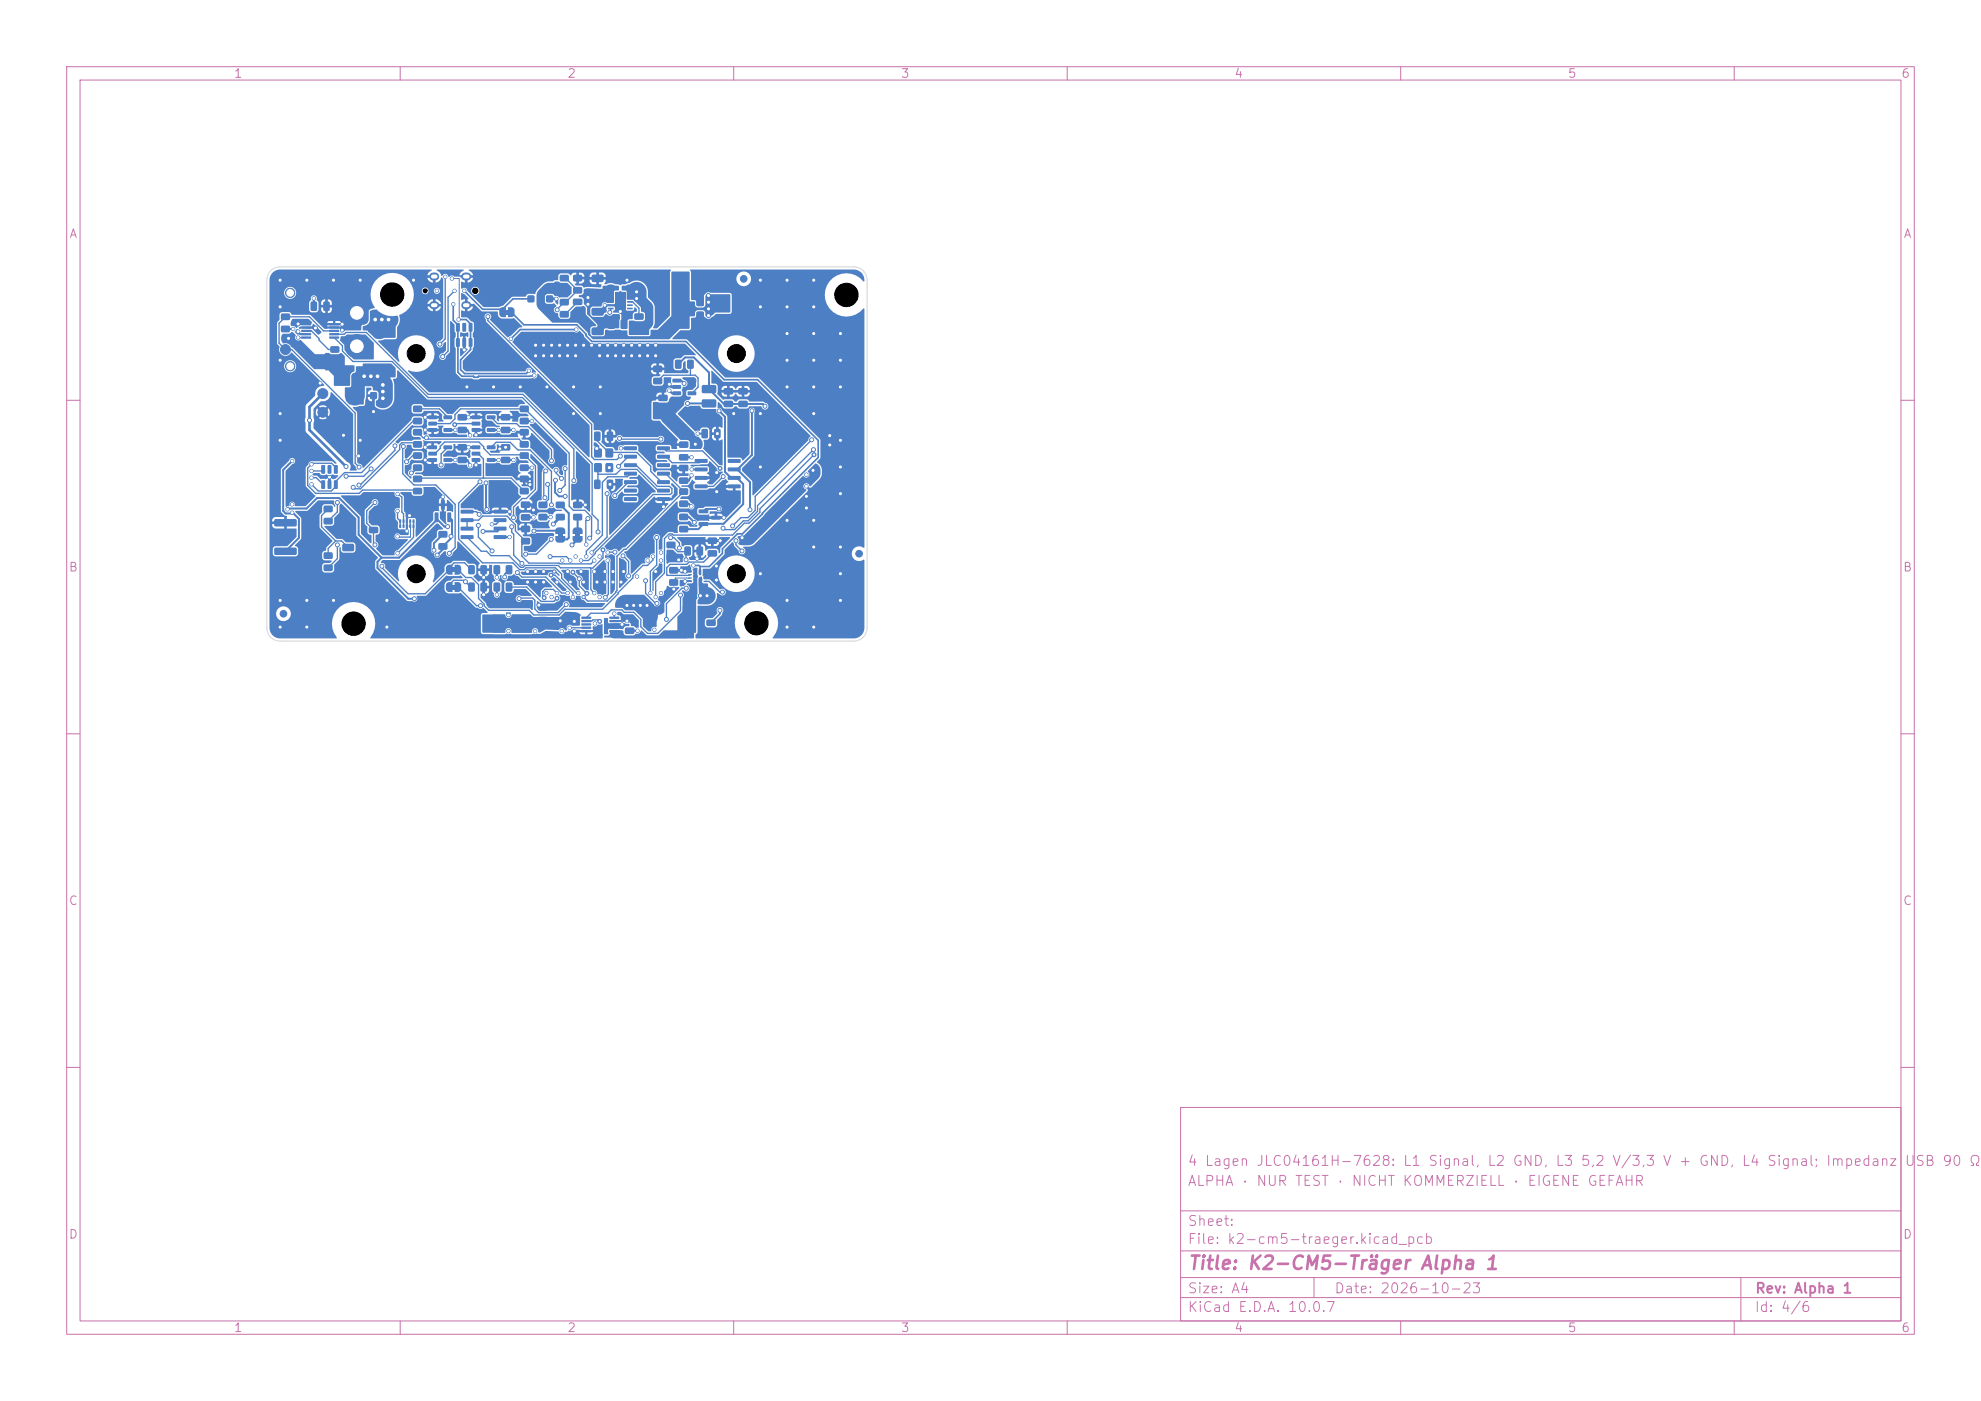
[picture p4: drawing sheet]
<svg xmlns="http://www.w3.org/2000/svg" width="297mm" height="210mm" viewBox="0 0 297 210" stroke-linecap="round" stroke-linejoin="round" font-family="sans-serif">
<defs><g id="words">
<text font-size="2" fill="#c872ab" x="178" y="190.8">Title: K2-CM5-Träger Alpha 1</text>
<g font-size="1.5" fill="#c872ab">
<text x="178" y="178.1">ALPHA · NUR TEST · NICHT KOMMERZIELL · EIGENE GEFAHR</text>
<text x="178" y="175.1">4 Lagen JLC04161H-7628: L1 Signal, L2 GND, L3 5,2 V/3,3 V + GND, L4 Signal; Impedanz</text>
<text x="285.5" y="175.1">USB 90 Ω /</text>
<text x="178" y="184.1">Sheet:</text>
<text x="178" y="186.8">File: k2-cm5-traeger.kicad_pcb</text>
<text x="178" y="197">KiCad E.D.A. 10.0.7</text>
<text x="178" y="194.2">Size: A4</text>
<text x="200" y="194.2">Date: 2026-10-23</text>
<text x="263" y="197">Id: 4/6</text>
<text x="263" y="194.2">Rev: Alpha 1</text>
</g>
<g font-size="1.3" fill="#c872ab">
<text x="35" y="12">1</text>
<text x="85" y="12">2</text>
<text x="135" y="12">3</text>
<text x="185" y="12">4</text>
<text x="235" y="12">5</text>
<text x="285" y="12">6</text>
<text x="10.3" y="36">A</text>
<text x="285.3" y="36">A</text>
<text x="10.2" y="86">B</text>
<text x="285.2" y="86">B</text>
<text x="10.2" y="136">C</text>
<text x="285.2" y="136">C</text>
<text x="10.2" y="186">D</text>
<text x="285.2" y="186">D</text>
<text x="35" y="200">1</text>
<text x="85" y="200">2</text>
<text x="135" y="200">3</text>
<text x="185" y="200">4</text>
<text x="235" y="200">5</text>
<text x="285" y="200">6</text>
</g>
</g></defs>
<g fill="none" stroke="#c872ab" stroke-width=".15">
<path d="M10 10h277v190h-277zM12 12h273v186h-273zM60 10v2M110 10v2M160 10v2M210 10v2M260 10v2M10 60h2M285 60h2M10 110h2M285 110h2M10 160h2"/>
<path d="M177 166h108v32h-108zM285 160h2M60 198v2M110 198v2M160 198v2M177 194.5h108M177 191.5h108M177 187.5h108M177 181.5h108M197 191.5v3M210 198v2M260 198v2"/>
<path d="M261 191.5v6.5"/>
</g>
<g fill="#4d7fc4">
<path d="M86.3 80h.6v.4h-.6z"/>
<path d="M67.7 87.7h.6v.6h-.6z"/>
<path d="M67.7 85.1h.6v.6h-.6z"/>
<path d="M75.7 46.5h.6v.6h-.6z"/>
<path d="M83.7 80h.6v.4h-.6z"/>
</g>
<g fill="#4d7fc4" stroke="#4d7fc4" stroke-width=".15">
<circle cx="43.5" cy="54.9" r=".7"/>
<circle cx="43.5" cy="43.9" r=".7"/>
</g>
<path d="M51.9 45.4l.3-.2h.3h2l.5 .1 .2 .3v.3v2l-.1 .5-.3 .2-.3 .1h-2l-.5-.2-.2-.3-.1-.3v-2z" fill="#4d7fc4"/>
<circle cx="53.5" cy="51.9" r="1.75" fill="#4d7fc4" stroke="#4d7fc4" stroke-width=".15"/>
<path d="M65 41.4h.3M65 45.8h.3M69.8 41.4h.3M69.8 45.8h.3" fill="none" stroke="#4d7fc4" stroke-width="1.2"/>
<g fill="#4d7fc4">
<path d="M100 83.1l1.1-.1 .2 .3v.6l-.3 .1h-.9l-.2-.2z"/>
<path d="M100 81.2h1.1l.2 .2v.6l-.3 .2h-.9l-.2-.2z"/>
<path d="M101.9 75.1l1.1-.1 .2 .3v.6l-.3 .1h-.9l-.2-.2z"/>
<path d="M101.9 73.2h1.1l.2 .2v.6l-.3 .2h-.9l-.2-.2z"/>
<path d="M70.7 64.2h1.2l.1 .5-.1 .1-1.1-.1-.1-.1z"/>
<path d="M70.7 63.2h1.2l.1 .5-.1 .1h-1.1l-.1-.1z"/>
<path d="M70.7 62.3h1.2l.1 .5-.1 .1-1.1-.1-.1-.1z"/>
<path d="M73 62.3h1.2l.1 .5-.1 .1-1.1-.1-.1-.1z"/>
<path d="M73 64.2h1.2l.1 .5-.1 .1-1.1-.1-.1-.1z"/>
<path d="M110.7 60.1h1.3l.1 .2v.6l-.2 .2-1.1-.1-.1-.2z"/>
<path d="M110.7 58.2h1.3l.1 .2v.6l-.2 .2-1.1-.1-.1-.2z"/>
<path d="M78 73.2l1.1-.1 .2 .3v.6l-.3 .1h-.9l-.2-.2z"/>
<path d="M78 71.3h1.1l.2 .2v.6l-.3 .2h-.9l-.2-.2z"/>
<path d="M41.2 82.1h3.1l.2 .2v.7l-.3 .2h-2.9l-.2-.2z"/>
<path d="M41.2 77.9l3.1-.1 .2 .3v.7l-.3 .1h-2.9l-.2-.2z"/>
<path d="M75.1 64h1.3l.1 .2v.6l-.2 .2-1.1-.1-.1-.2z"/>
<path d="M75.1 62.1h1.3l.1 .2v.6l-.2 .2-1.1-.1-.1-.2z"/>
<path d="M79.1 44.3h1v1h-1z"/>
<path d="M81.9 44.3h1v1h-1z"/>
<path d="M100.4 86.9l1.1-.1 .2 .3v.6l-.3 .1h-.9l-.2-.2z"/>
<path d="M100.4 85h1.1l.2 .2v.6l-.3 .2h-.9l-.2-.2z"/>
<path d="M105.3 59.9h1.9l.2 .2v.8l-.3 .2h-1.7l-.2-.2z"/>
<path d="M105.3 57.8l1.9-.1 .2 .3v.8l-.3 .2-1.7-.1-.2-.2z"/>
<path d="M69.1 80.2h1.8l.1 .5-.2 .1h-1.7l-.1-.1z"/>
<path d="M69.1 79l1.8-.1 .1 .5-.2 .1h-1.7l-.1-.1z"/>
<path d="M69.1 77.7h1.8l.1 .5-.2 .1h-1.7l-.1-.2z"/>
<path d="M69.1 76.4h1.8l.1 .5-.2 .1h-1.7l-.1-.2z"/>
<path d="M74 76.4h1.9v.5l-.1 .1h-1.7l-.1-.2z"/>
<path d="M74 77.7h1.9v.5l-.1 .1h-1.7l-.1-.2z"/>
<path d="M74 79l1.9-.1v.5l-.1 .1h-1.7l-.1-.1z"/>
<path d="M74 80.2h1.9v.5l-.1 .1h-1.7l-.1-.1z"/>
</g>
<circle cx="48.4" cy="59" r=".75" fill="#4d7fc4" stroke="#4d7fc4" stroke-width=".15"/>
<g fill="#4d7fc4">
<path d="M98.5 66.9h1.9v.5l-.1 .1h-1.7l-.1-.2z"/>
<path d="M98.5 68.2h1.9v.5l-.1 .1-1.7-.1-.1-.1z"/>
<path d="M98.5 69.5l1.9-.1v.5l-.1 .1h-1.7l-.1-.1z"/>
<path d="M98.5 70.7h1.9v.5l-.1 .1h-1.7l-.1-.1z"/>
<path d="M98.5 72h1.9v.5l-.1 .1h-1.7l-.1-.2z"/>
<path d="M98.5 73.3h1.9v.4l-.1 .1h-1.7l-.1-.1z"/>
<path d="M98.5 74.6l1.9-.1v.5l-.1 .1h-1.7l-.1-.1z"/>
<path d="M93.6 74.6l1.8-.1 .1 .5-.1 .1h-1.8l-.1-.1z"/>
<path d="M93.6 73.3h1.8l.1 .4-.1 .1h-1.8l-.1-.1z"/>
<path d="M93.6 72h1.8l.1 .5-.1 .1h-1.8l-.1-.2z"/>
<path d="M93.6 70.7h1.8l.1 .5-.1 .1h-1.8l-.1-.1z"/>
<path d="M93.6 69.5l1.8-.1 .1 .5-.1 .1h-1.8l-.1-.1z"/>
<path d="M93.6 68.2h1.8l.1 .5-.1 .1-1.8-.1-.1-.1z"/>
<path d="M93.6 66.9h1.8l.1 .5-.1 .1h-1.8l-.1-.2z"/>
<path d="M105.2 64.3h.7l.2 .1 .1 1.1-.2 .2h-.6l-.2-.1z"/>
<path d="M107.1 64.3h.7l.2 .1 .1 1.1-.2 .2h-.6l-.2-.1z"/>
<path d="M85.8 80.4h1.6l-.1 .6-.4 .3h-.7l-.3-.3z"/>
<path d="M86 79.2l.3-.1h.7l.3 .3 .1 .7h-1.6z"/>
<path d="M80.7 92.5h1.3l.1 .2v.6l-.2 .2-1.1-.1-.1-.2z"/>
<path d="M80.7 90.6h1.3l.1 .2v.6l-.2 .2-1.1-.1-.1-.2z"/>
<path d="M88.8 49.2l1.5-.1 .2 .3v.7l-.3 .2-1.3-.1-.2-.2z"/>
<path d="M88.8 46.2h1.5l.2 .2v.7l-.3 .2h-1.3l-.2-.2z"/>
<path d="M101.2 54l.8-.1 .2 .2v1l-.2 .2h-.6l-.2-.2z"/>
<path d="M103.1 54l.7-.1 .2 .2v1l-.1 .2h-.7l-.2-.2z"/>
<path d="M95.1 48.9h1.3l.1 .2v.6l-.2 .2-1.1-.1-.1-.2z"/>
<path d="M95.1 47h1.3l.1 .2v.6l-.2 .2-1.1-.1-.1-.2z"/>
</g>
<g fill="#4d7fc4" stroke="#4d7fc4" stroke-width=".15">
<circle cx="51.6" cy="56.3" r=".75"/>
<circle cx="111.5" cy="41.8" r=".5"/>
</g>
<g fill="#4d7fc4">
<path d="M105.9 92.9h1.3l.1 .2v.6l-.2 .2-1.1-.1-.1-.2z"/>
<path d="M105.9 91h1.3l.1 .2v.6l-.2 .2-1.1-.1-.1-.2z"/>
<path d="M78.1 77.1h1.3l.1 .2v.6l-.2 .2-1.1-.1-.1-.2z"/>
<path d="M78.1 75.2h1.3l.1 .2v.6l-.2 .2-1.1-.1-.1-.2z"/>
<path d="M75.1 68.5h1.3l.1 .2v.6l-.2 .2-1.1-.1-.1-.2z"/>
<path d="M75.1 66.6h1.3l.1 .2v.6l-.2 .2-1.1-.1-.1-.2z"/>
<path d="M67 87.4l.8-.1v1.5l-.6-.1-.3-.3v-.7z"/>
<path d="M68.1 87.3h.7l.3 .3v.7l-.3 .4-.7 .1z"/>
<path d="M102.4 90.8l.9-.1 .3 .2v2.9l-.2 .3h-.8l-.2-.2z"/>
<path d="M96.5 90.8l.9-.1 .2 .2 .1 2.9-.2 .3h-.8l-.3-.2z"/>
<path d="M75.7 93l1.5-.1 .2 .3v.7l-.3 .2-1.3-.1-.2-.2z"/>
<path d="M75.7 90h1.5l.2 .2v.7l-.3 .2h-1.3l-.2-.2z"/>
<path d="M70.2 84.8l.7-.1 .3 .2v1l-.2 .2h-.6l-.2-.2z"/>
<path d="M72.1 84.8l.7-.1 .2 .2v1l-.1 .2h-.6l-.3-.2z"/>
<path d="M67 84.8l.3-.1h.5v1.5l-.5-.1-.3-.1-.1-.3z"/>
<path d="M68.1 84.7h.7l.3 .3v.7l-.3 .4-.7 .1z"/>
<path d="M101.5 46.8l.9-.1 .2 .2v1.4l-.2 .2h-.7l-.2-.2z"/>
<path d="M104.5 46.8l.8-.1 .2 .2v1.4l-.1 .2h-.7l-.3-.2z"/>
<path d="M65.8 81.5l1.1-.1 .2 .3v.6l-.2 .1h-1l-.2-.2z"/>
<path d="M65.8 79.6h1.1l.2 .2v.6l-.2 .2h-1l-.2-.2z"/>
<path d="M50.1 72h.4l.1 .1 .1 1.1-.1 .1-.5-.1z"/>
<path d="M49.1 72h.4l.2 .1v1.1l-.1 .1-.5-.1z"/>
<path d="M48.2 72h.4l.1 .1 .1 1.1-.1 .1-.5-.1z"/>
<path d="M48.2 69.7h.4l.1 .1 .1 1.1-.1 .1-.5-.1z"/>
<path d="M49.1 69.7h.4l.2 .1v1.1l-.1 .1-.5-.1z"/>
<path d="M50.1 69.7h.4l.1 .1 .1 1.1-.1 .1-.5-.1z"/>
<path d="M49.6 53.8l1.1-.1 .2 .3v.6l-.2 .1h-1l-.2-.2z"/>
<path d="M49.6 51.9h1.1l.2 .2v.6l-.2 .2h-1l-.2-.2z"/>
<path d="M75 46.2l.8-.1v1.5l-.6-.1-.3-.3v-.7z"/>
<path d="M76.1 46.1h.7l.3 .3v.7l-.3 .4-.7 .1z"/>
<path d="M68.6 64h1.3l.1 .2v.6l-.2 .2-1.1-.1-.1-.2z"/>
<path d="M68.6 62.1h1.3l.1 .2v.6l-.2 .2-1.1-.1-.1-.2z"/>
<path d="M107 45l1.5-.1 .2 .3v.7l-.2 .2-1.4-.1-.2-.2z"/>
<path d="M107 42h1.5l.2 .2v.7l-.2 .2h-1.4l-.2-.2z"/>
<path d="M104.8 78.3h1.3l.1 .5-.2 .1-1.2-.1-.1-.1z"/>
<path d="M104.8 76.4h1.3l.1 .5-.2 .1-1.2-.1-.1-.1z"/>
<path d="M106.6 77.3h1.4l.1 .5-.2 .1h-1.2l-.1-.1z"/>
<path d="M108.5 60.1h1.3l.1 .2v.6l-.2 .2-1.1-.1-.1-.2z"/>
<path d="M108.5 58.2h1.3l.1 .2v.6l-.2 .2-1.1-.1-.1-.2z"/>
<path d="M55.3 79h1.3l.1 .2v.6l-.2 .2-1.1-.1-.1-.2z"/>
<path d="M55.3 77.1h1.3l.1 .2v.6l-.2 .2-1.1-.1-.1-.2z"/>
<path d="M74 87.4l.8-.1 .2 .2v1l-.2 .2h-.6l-.2-.2z"/>
<path d="M75.9 87.4l.7-.1 .2 .2v1l-.1 .2h-.7l-.2-.2z"/>
<path d="M89.1 64.7h.7l.2 .1 .1 1.1-.2 .2h-.6l-.2-.1z"/>
<path d="M91 64.7h.7l.2 .1 .1 1.1-.2 .2h-.6l-.2-.1z"/>
<path d="M61.9 78.6l.2 .1v.5l-.2-.1z"/>
<path d="M61.4 78.6l.2 .1v.5l-.2-.1z"/>
<path d="M60.9 78.6l.2 .1v.5l-.2-.1z"/>
<path d="M60.4 78.6l.2 .1v.5l-.2-.1z"/>
<path d="M59.9 78.6l.2 .1v.5l-.2-.1z"/>
<path d="M59.9 77.9h.2v.5l-.2-.1z"/>
<path d="M60.4 77.9h.2v.5l-.2-.1z"/>
<path d="M60.9 77.9h.2v.5l-.2-.1z"/>
<path d="M61.4 77.9h.2v.5l-.2-.1z"/>
<path d="M61.9 77.9h.2v.5l-.2-.1z"/>
<path d="M70.2 87.4l.7-.1 .3 .2v1l-.2 .2h-.6l-.2-.2z"/>
<path d="M72.1 87.4l.7-.1 .2 .2v1l-.1 .2h-.6l-.3-.2z"/>
<path d="M78 69.7l1.1-.1 .2 .3v.6l-.3 .1h-.9l-.2-.2z"/>
<path d="M78 67.8h1.1l.2 .2v.6l-.3 .2h-.9l-.2-.2z"/>
<path d="M64.2 64.2h1.2l.1 .5-.1 .1-1.1-.1-.1-.1z"/>
<path d="M64.2 63.2h1.2l.1 .5-.1 .1h-1.1l-.1-.1z"/>
<path d="M64.2 62.3h1.2l.1 .5-.1 .1-1.1-.1-.1-.1z"/>
<path d="M66.5 62.3h1.2l.1 .5-.2 .1-1-.1-.1-.1z"/>
<path d="M66.5 64.2h1.2l.1 .5-.2 .1-1-.1-.1-.1z"/>
<path d="M101.8 68.1h1.3l.1 .2v.6l-.2 .2-1.1-.1-.1-.2z"/>
<path d="M101.8 66.2h1.3l.1 .2v.6l-.2 .2-1.1-.1-.1-.2z"/>
<path d="M52.7 58.8h1v1h-1z"/>
<path d="M55.5 58.8h1v1h-1z"/>
<path d="M89.1 71.9h.7l.2 .1 .1 1.1-.2 .2h-.6l-.2-.1z"/>
<path d="M91 71.9h.7l.2 .1 .1 1.1-.2 .2h-.6l-.2-.1z"/>
<path d="M55.2 54.6h3.2l.1 .2v.8l-.2 .2h-3l-.1-.3z"/>
<path d="M55.2 48.7l3.2-.1 .1 .3v.8l-.2 .2-3-.1-.1-.2z"/>
<path d="M101.8 71.6h1.3l.1 .2v.6l-.2 .2-1.1-.1-.1-.2z"/>
<path d="M101.8 69.7h1.3l.1 .2v.6l-.2 .2-1.1-.1-.1-.2z"/>
<path d="M85.9 46.7h1.3l.1 .2v.6l-.2 .2-1.1-.1-.1-.2z"/>
<path d="M85.9 44.8h1.3l.1 .2v.6l-.2 .2-1.1-.1-.1-.2z"/>
<path d="M89.1 69.5h1.1v1.2h-1.1z"/>
<path d="M89.1 67.3h1.1v1.2h-1.1z"/>
<path d="M90.8 67.3h1.1v1.2h-1.1z"/>
<path d="M90.8 69.5h1.1v1.2h-1.1z"/>
<path d="M48.6 84.7l1.1-.1 .2 .3v.6l-.3 .1h-.9l-.2-.2z"/>
<path d="M48.6 82.8h1.1l.2 .2v.6l-.3 .2h-.9l-.2-.2z"/>
<path d="M101.9 78.9l1.1-.1 .2 .3v.6l-.3 .1h-.9l-.2-.2z"/>
<path d="M101.9 77h1.1l.2 .2v.6l-.3 .2h-.9l-.2-.2z"/>
<path d="M87.2 94.5l1.4-.1v.3v.1h-1.4z"/>
<path d="M87.2 94l1.4-.1v.3v.1h-1.4z"/>
<path d="M87.2 93.5l1.4-.1v.3v.1h-1.4z"/>
<path d="M87.2 93l1.4-.1v.3v.1h-1.4z"/>
<path d="M87.2 92.5l1.4-.1v.3v.1h-1.4z"/>
<path d="M91.4 92.5l1.4-.1v.3v.1h-1.4z"/>
<path d="M91.4 93l1.4-.1v.3v.1h-1.4z"/>
<path d="M91.4 93.5l1.4-.1v.3v.1h-1.4z"/>
<path d="M91.4 94l1.4-.1v.3v.1h-1.4z"/>
<path d="M91.4 94.5l1.4-.1v.3v.1h-1.4z"/>
<path d="M68.6 68.5h1.3l.1 .2v.6l-.2 .2-1.1-.1-.1-.2z"/>
<path d="M68.6 66.6h1.3l.1 .2v.6l-.2 .2-1.1-.1-.1-.2z"/>
<path d="M106.1 82.5h1.3l.1 .2v.6l-.2 .2-1.1-.1-.1-.2z"/>
<path d="M106.1 80.6h1.3l.1 .2v.6l-.2 .2-1.1-.1-.1-.2z"/>
<path d="M98 56.7l1.1-.1 .2 .3v.6l-.3 .1h-.9l-.2-.2z"/>
<path d="M98 54.8h1.1l.2 .2v.6l-.3 .2h-.9l-.2-.2z"/>
</g>
<circle cx="48.4" cy="61.8" r=".75" fill="#4d7fc4" stroke="#4d7fc4" stroke-width=".15"/>
<g fill="#4d7fc4">
<path d="M104.2 72.6h1.8l.1 .5-.2 .1h-1.7l-.1-.1z"/>
<path d="M104.2 71.4l1.8-.1 .1 .5-.2 .1h-1.7l-.1-.1z"/>
<path d="M104.2 70.1h1.8l.1 .5-.2 .1h-1.7l-.1-.2z"/>
<path d="M104.2 68.8h1.8l.1 .5-.2 .1h-1.7l-.1-.2z"/>
<path d="M109.1 68.8h1.9v.5l-.1 .1h-1.7l-.1-.2z"/>
<path d="M109.1 70.1h1.9v.5l-.1 .1h-1.7l-.1-.2z"/>
<path d="M109.1 71.4l1.9-.1v.5l-.1 .1h-1.7l-.1-.1z"/>
<path d="M109.1 72.6h1.9v.5l-.1 .1h-1.7l-.1-.1z"/>
<path d="M88.8 44.2l1.5-.1 .2 .3v.7l-.3 .2-1.3-.1-.2-.2z"/>
<path d="M88.8 41.2h1.5l.2 .2v.7l-.3 .2h-1.3l-.2-.2z"/>
<path d="M42.2 48.9l1.1-.1 .2 .3v.6l-.3 .1h-.9l-.2-.2z"/>
<path d="M42.2 47h1.1l.2 .2v.6l-.3 .2h-.9l-.2-.2z"/>
<path d="M93.7 94.1h1.3l.1 .2v.6l-.2 .2-1.1-.1-.1-.2z"/>
<path d="M93.7 92.2h1.3l.1 .2v.6l-.2 .2-1.1-.1-.1-.2z"/>
<path d="M98.7 61.1h1.3l.1 .2v.6l-.2 .2-1.1-.1-.1-.2z"/>
<path d="M98.7 59.2h1.3l.1 .2v.6l-.2 .2-1.1-.1-.1-.2z"/>
<path d="M78.2 80.7l1.1-.1 .2 .3v.6l-.3 .1h-.9l-.2-.2z"/>
<path d="M78.2 78.8h1.1l.2 .2v.6l-.3 .2h-.9l-.2-.2z"/>
<path d="M84 43.1l1.1-.1 .2 .3v.6l-.2 .1h-1l-.2-.2z"/>
<path d="M84 41.2h1.1l.2 .2v.6l-.2 .2h-1l-.2-.2z"/>
<path d="M48.6 77.7l1.1-.1 .2 .3v.6l-.3 .1h-.9l-.2-.2z"/>
<path d="M48.6 75.8h1.1l.2 .2v.6l-.3 .2h-.9l-.2-.2z"/>
<path d="M80.8 77.1l1.1-.1 .2 .3v.6l-.2 .1h-1l-.2-.2z"/>
<path d="M80.8 75.2h1.1l.2 .2v.6l-.2 .2h-1l-.2-.2z"/>
<path d="M104.1 85.2h.3v1h-.3z"/>
</g>
<path d="M104.2 86.8v.6M104.9 85.4v.7M104.9 86.8v.6" fill="none" stroke="#4d7fc4" stroke-width=".4"/>
<path d="M103.2 85.6h.4M103.2 86.2h.4M103.2 86.6h.4M103.2 87.2h.4M105.5 85.6h.4M105.5 86.2h.4M105.5 86.6h.4M105.5 87.2h.4" fill="none" stroke="#4d7fc4" stroke-width=".2"/>
<g fill="#4d7fc4">
<path d="M100.8 58.7h1.2l.1 .5-.1 .1-1.1-.1-.1-.1z"/>
<path d="M100.8 57.7h1.2l.1 .5-.1 .1h-1.1l-.1-.1z"/>
<path d="M100.8 56.8h1.2l.1 .5-.1 .1-1.1-.1-.1-.1z"/>
<path d="M103.1 56.8h1.2l.1 .5-.1 .1-1.1-.1-.1-.1z"/>
<path d="M103.1 58.7h1.2l.1 .5-.1 .1-1.1-.1-.1-.1z"/>
<path d="M101.5 44.2l.9-.1 .2 .2v1.4l-.2 .2h-.7l-.2-.2z"/>
<path d="M104.5 44.2l.8-.1 .2 .2v1.4l-.1 .2h-.7l-.3-.2z"/>
<path d="M67.1 76.8h.4l.1 .1v1.2v.2l-.5-.1z"/>
<path d="M65.2 76.8h.4l.1 .1v1.2v.2l-.5-.1z"/>
<path d="M66.1 75l.4-.1 .2 .1v1.3l-.1 .1-.5-.1z"/>
<path d="M73.2 93l1.5-.1 .2 .3v.7l-.3 .2-1.3-.1-.2-.2z"/>
<path d="M73.2 90h1.5l.2 .2v.7l-.3 .2h-1.3l-.2-.2z"/>
</g>
<circle cx="128.8" cy="83" r=".5" fill="#4d7fc4" stroke="#4d7fc4" stroke-width=".15"/>
<g fill="#4d7fc4">
<path d="M74 84.8l.8-.1 .2 .2v1l-.2 .2h-.6l-.2-.2z"/>
<path d="M75.9 84.8l.7-.1 .2 .2v1l-.1 .2h-.7l-.2-.2z"/>
<path d="M49.4 48.5l1.4-.1 .1 .3-.1 .1h-1.4z"/>
<path d="M49.4 49l1.4-.1 .1 .3-.1 .1h-1.4z"/>
<path d="M49.4 49.5l1.4-.1 .1 .3-.1 .1h-1.4z"/>
<path d="M49.4 50l1.4-.1 .1 .3-.1 .1h-1.4z"/>
<path d="M49.4 50.5l1.4-.1 .1 .3-.1 .1h-1.4z"/>
<path d="M45.2 50.5l1.4-.1 .1 .3-.1 .1h-1.4z"/>
<path d="M45.2 50l1.4-.1 .1 .3-.1 .1h-1.4z"/>
<path d="M45.2 49.5l1.4-.1 .1 .3-.1 .1h-1.4z"/>
<path d="M45.2 49l1.4-.1 .1 .3-.1 .1h-1.4z"/>
<path d="M45.2 48.5l1.4-.1 .1 .3-.1 .1h-1.4z"/>
<path d="M46.6 45.2h.7l.2 .1v1.1l-.1 .2h-.6l-.2-.1z"/>
<path d="M48.5 45.2h.7l.2 .1v1.1l-.1 .2h-.6l-.2-.1z"/>
<path d="M102.6 82l.7-.1 .3 .2v1l-.2 .2h-.6l-.2-.2z"/>
<path d="M104.5 82l.7-.1 .2 .2v1l-.1 .2h-.6l-.3-.2z"/>
<path d="M51.4 81.6l1.5-.1 .2 .3v.7l-.3 .2-1.3-.1-.2-.2z"/>
<path d="M51.4 78.6h1.5l.2 .2v.7l-.3 .2h-1.3l-.2-.2z"/>
<path d="M62 69.7l1.1-.1 .2 .3v.6l-.3 .1h-.9l-.2-.2z"/>
<path d="M62 67.8h1.1l.2 .2v.6l-.3 .2h-.9l-.2-.2z"/>
<path d="M83.2 80.4h1.5v.6l-.4 .3h-.7l-.3-.3z"/>
<path d="M83.4 79.2l.3-.1h.7l.3 .3v.7h-1.5z"/>
<path d="M62 73.2l1.1-.1 .2 .3v.6l-.3 .1h-.9l-.2-.2z"/>
<path d="M62 71.3h1.1l.2 .2v.6l-.3 .2h-.9l-.2-.2z"/>
</g>
<circle cx="42.8" cy="52.4" r=".75" fill="#4d7fc4" stroke="#4d7fc4" stroke-width=".15"/>
<g fill="#4d7fc4">
<path d="M94 43.6h.8l.1 .2-.9 .1z"/>
<path d="M94 44.1h.8l.1 .2-.9 .1z"/>
<path d="M94 44.6h.8l.1 .2-.9 .1z"/>
<path d="M94 45.1h.8l.1 .2-.9 .1z"/>
<path d="M94 45.6h.8l.1 .2-.9 .1z"/>
<path d="M94 46.1h.8l.1 .2-.9 .1z"/>
<path d="M91.1 46.1h.9v.2l-.8 .1z"/>
<path d="M91.1 45.6h.9v.2l-.8 .1z"/>
<path d="M91.1 45.1h.9v.2l-.8 .1z"/>
<path d="M91.1 44.6h.9v.2l-.8 .1z"/>
<path d="M91.1 44.1h.9v.2l-.8 .1z"/>
<path d="M91.1 43.6h.9v.2l-.8 .1z"/>
<path d="M92.3 43.8h1.4v2.5h-1.4z"/>
</g>
<circle cx="42.5" cy="92" r=".5" fill="#4d7fc4" stroke="#4d7fc4" stroke-width=".15"/>
<g fill="#4d7fc4">
<path d="M62 66.2l1.1-.1 .2 .3v.6l-.3 .1h-.9l-.2-.2z"/>
<path d="M62 64.3h1.1l.2 .2v.6l-.3 .2h-.9l-.2-.2z"/>
<path d="M84 46.7l1.1-.1 .2 .3v.6l-.2 .1h-1l-.2-.2z"/>
<path d="M84 44.8h1.1l.2 .2v.6l-.2 .2h-1l-.2-.2z"/>
<path d="M78.2 93l1.5-.1 .2 .3v.7l-.3 .2-1.3-.1-.2-.2z"/>
<path d="M78.2 90h1.5l.2 .2v.7l-.3 .2h-1.3l-.2-.2z"/>
<path d="M83.4 77.1l1.1-.1 .2 .3v.6l-.3 .1h-.9l-.2-.2z"/>
<path d="M83.4 75.2h1.1l.2 .2v.6l-.3 .2h-.9l-.2-.2z"/>
<path d="M86 43.1l1.1-.1 .2 .3v.6l-.3 .1h-.9l-.2-.2z"/>
<path d="M86 41.2h1.1l.2 .2v.6l-.3 .2h-.9l-.2-.2z"/>
<path d="M70.3 50.7h.4l.1 .1v1.1v.1l-.5-.1z"/>
<path d="M69.3 50.7h.5l.1 .1v1.1l-.1 .1-.5-.1z"/>
<path d="M68.4 50.7h.4l.1 .1 .1 1.1-.1 .1-.5-.1z"/>
<path d="M68.4 48.4h.4l.1 .1 .1 1.1-.1 .1-.5-.1z"/>
<path d="M69.3 48.4h.5l.1 .1v1.1l-.1 .1-.5-.1z"/>
<path d="M70.3 48.4h.4l.1 .1v1.1v.1l-.5-.1z"/>
<path d="M91.2 47.9h.7l.2 .1v1.1l-.1 .2h-.6l-.2-.1z"/>
<path d="M93.1 47.9h.7l.2 .1v1.1l-.1 .2h-.6l-.2-.1z"/>
<path d="M64.2 68.7h1.2l.1 .5-.1 .1-1.1-.1-.1-.1z"/>
<path d="M64.2 67.7h1.2l.1 .5-.1 .1h-1.1l-.1-.1z"/>
<path d="M64.2 66.8h1.2l.1 .5-.1 .1-1.1-.1-.1-.1z"/>
<path d="M66.5 66.8h1.2l.1 .5-.2 .1-1-.1-.1-.1z"/>
<path d="M66.5 68.7h1.2l.1 .5-.2 .1-1-.1-.1-.1z"/>
<path d="M101.5 41.6l.9-.1 .2 .2v1.4l-.2 .2h-.7l-.2-.2z"/>
<path d="M104.5 41.6l.8-.1 .2 .2v1.4l-.1 .2h-.7l-.3-.2z"/>
<path d="M78 62.7l1.1-.1 .2 .3v.6l-.3 .1h-.9l-.2-.2z"/>
<path d="M78 60.8h1.1l.2 .2v.6l-.3 .2h-.9l-.2-.2z"/>
<path d="M62 62.7l1.1-.1 .2 .3v.6l-.3 .1h-.9l-.2-.2z"/>
<path d="M62 60.8h1.1l.2 .2v.6l-.3 .2h-.9l-.2-.2z"/>
<path d="M70.7 68.7h1.2l.1 .5-.1 .1-1.1-.1-.1-.1z"/>
<path d="M70.7 67.7h1.2l.1 .5-.1 .1h-1.1l-.1-.1z"/>
<path d="M70.7 66.8h1.2l.1 .5-.1 .1-1.1-.1-.1-.1z"/>
<path d="M73 66.8h1.2l.1 .5-.1 .1-1.1-.1-.1-.1z"/>
<path d="M73 68.7h1.2l.1 .5-.1 .1-1.1-.1-.1-.1z"/>
<path d="M78 66.2l1.1-.1 .2 .3v.6l-.3 .1h-.9l-.2-.2z"/>
<path d="M78 64.3h1.1l.2 .2v.6l-.3 .2h-.9l-.2-.2z"/>
<path d="M86 77.1l1.1-.1 .2 .3v.6l-.3 .1h-.9l-.2-.2z"/>
<path d="M86 75.2h1.1l.2 .2v.6l-.3 .2h-.9l-.2-.2z"/>
</g>
<g fill="#4d7fc4" stroke="#4d7fc4" stroke-width=".15">
<circle cx="80" cy="76.4" r=".25"/>
<circle cx="90.7" cy="85.7" r=".25"/>
<circle cx="46" cy="42" r=".3"/>
<circle cx="87.7" cy="75.7" r=".25"/>
<circle cx="122" cy="58" r=".3"/>
<circle cx="126" cy="54" r=".3"/>
<circle cx="86" cy="58" r=".3"/>
<circle cx="94" cy="42" r=".3"/>
<circle cx="91.4" cy="72.6" r=".3"/>
<circle cx="70" cy="58" r=".3"/>
<circle cx="107.5" cy="65" r=".3"/>
<circle cx="91.9" cy="85.7" r=".25"/>
<circle cx="61" cy="79.6" r=".25"/>
<circle cx="42" cy="66" r=".3"/>
<circle cx="104.5" cy="83.8" r=".25"/>
<circle cx="87.1" cy="85.7" r=".25"/>
<circle cx="82" cy="58" r=".3"/>
<circle cx="76.2" cy="92.2" r=".25"/>
<circle cx="56" cy="61.7" r=".25"/>
<circle cx="118" cy="58" r=".3"/>
<circle cx="122" cy="46" r=".3"/>
<circle cx="114" cy="62" r=".3"/>
<circle cx="92.3" cy="51.7" r=".25"/>
<circle cx="81.5" cy="85.7" r=".25"/>
<circle cx="61.4" cy="77.3" r=".25"/>
<circle cx="63.8" cy="68.9" r=".25"/>
<circle cx="42" cy="90" r=".3"/>
<circle cx="63.7" cy="67" r=".25"/>
<circle cx="69.6" cy="52.5" r=".25"/>
<circle cx="51.3" cy="48.6" r=".25"/>
<circle cx="85.5" cy="87.3" r=".25"/>
<circle cx="79.1" cy="87.3" r=".25"/>
<circle cx="114" cy="86" r=".3"/>
<circle cx="58" cy="90" r=".3"/>
<circle cx="108" cy="81" r=".25"/>
<circle cx="85.1" cy="53.3" r=".25"/>
<circle cx="46" cy="94" r=".3"/>
<circle cx="80.3" cy="87.3" r=".25"/>
<circle cx="42" cy="42" r=".3"/>
<circle cx="89.5" cy="87.3" r=".25"/>
<circle cx="114" cy="42" r=".3"/>
<circle cx="107.4" cy="70.8" r=".25"/>
<circle cx="85.1" cy="51.7" r=".25"/>
<circle cx="90.7" cy="87.3" r=".25"/>
<circle cx="114" cy="70" r=".3"/>
<circle cx="122" cy="62" r=".3"/>
<circle cx="102.7" cy="85.6" r=".25"/>
<circle cx="126" cy="58" r=".3"/>
<circle cx="120.9" cy="71.1" r=".25"/>
<circle cx="118" cy="46" r=".3"/>
<circle cx="89.5" cy="67.2" r=".3"/>
<circle cx="54" cy="66" r=".3"/>
<circle cx="126" cy="90" r=".3"/>
<circle cx="99.5" cy="76" r=".25"/>
<circle cx="81.5" cy="87.3" r=".25"/>
<circle cx="126" cy="66" r=".3"/>
<circle cx="83.5" cy="87.2" r=".25"/>
<circle cx="124.4" cy="65.3" r=".25"/>
<circle cx="97.1" cy="51.8" r=".25"/>
<circle cx="102.1" cy="85.5" r=".25"/>
<circle cx="80.8" cy="90.7" r=".3"/>
<circle cx="102.7" cy="87.1" r=".25"/>
<circle cx="90" cy="58" r=".3"/>
<circle cx="83.4" cy="44.8" r=".25"/>
<circle cx="86" cy="62" r=".3"/>
<circle cx="78" cy="58" r=".3"/>
<circle cx="122" cy="82" r=".3"/>
<circle cx="122" cy="94" r=".3"/>
<circle cx="66.4" cy="74.5" r=".25"/>
<circle cx="118" cy="90" r=".3"/>
<circle cx="48" cy="57.4" r=".25"/>
<circle cx="42" cy="94" r=".3"/>
<circle cx="71.4" cy="65.2" r=".25"/>
<circle cx="91.1" cy="51.8" r=".25"/>
<circle cx="93.1" cy="87.3" r=".25"/>
<circle cx="72.5" cy="86.6" r=".25"/>
<circle cx="42" cy="62" r=".3"/>
<circle cx="82.7" cy="51.8" r=".25"/>
<circle cx="54" cy="42" r=".3"/>
<circle cx="120.9" cy="72.9" r=".25"/>
<circle cx="118" cy="54" r=".3"/>
<circle cx="89.9" cy="51.7" r=".25"/>
<circle cx="107.4" cy="73.7" r=".25"/>
<circle cx="58" cy="94" r=".3"/>
<circle cx="93.5" cy="53.3" r=".25"/>
<circle cx="94" cy="93.1" r=".25"/>
<circle cx="90.7" cy="45.7" r=".25"/>
<circle cx="88.7" cy="51.8" r=".25"/>
<circle cx="50" cy="90" r=".3"/>
<circle cx="98.3" cy="51.7" r=".25"/>
<circle cx="87.5" cy="51.7" r=".25"/>
<circle cx="90" cy="62" r=".3"/>
<circle cx="108.5" cy="77.6" r=".25"/>
<circle cx="80.3" cy="85.7" r=".25"/>
<circle cx="70.3" cy="67" r=".25"/>
<circle cx="46" cy="90" r=".3"/>
<circle cx="110" cy="62" r=".3"/>
<circle cx="42" cy="54" r=".3"/>
<circle cx="120.9" cy="74.4" r=".25"/>
<circle cx="89.9" cy="53.3" r=".25"/>
<circle cx="118" cy="42" r=".3"/>
<circle cx="120.9" cy="76.1" r=".25"/>
<circle cx="89.1" cy="85.7" r=".25"/>
<circle cx="63.7" cy="62.6" r=".25"/>
<circle cx="74.9" cy="67.3" r=".3"/>
<circle cx="50" cy="42" r=".3"/>
<circle cx="95.9" cy="53.3" r=".25"/>
<circle cx="98.3" cy="85.7" r=".25"/>
<circle cx="51.5" cy="65.3" r=".25"/>
<circle cx="86.3" cy="51.7" r=".25"/>
<circle cx="71.4" cy="69.7" r=".25"/>
<circle cx="91.4" cy="70.1" r=".3"/>
<circle cx="118" cy="50" r=".3"/>
<circle cx="122" cy="50" r=".3"/>
<circle cx="62" cy="42" r=".3"/>
<circle cx="93.5" cy="51.7" r=".25"/>
<circle cx="81.5" cy="53.3" r=".25"/>
<circle cx="72.5" cy="89.1" r=".25"/>
<circle cx="126" cy="50" r=".3"/>
<circle cx="94.7" cy="53.3" r=".25"/>
<circle cx="82.7" cy="53.3" r=".25"/>
<circle cx="91.1" cy="53.3" r=".25"/>
<circle cx="83.9" cy="53.3" r=".25"/>
<circle cx="80.3" cy="51.8" r=".25"/>
<circle cx="93" cy="46.7" r=".25"/>
<circle cx="122" cy="42" r=".3"/>
<circle cx="98.3" cy="53.3" r=".25"/>
<circle cx="44.7" cy="49.7" r=".25"/>
<circle cx="107.4" cy="87" r=".25"/>
<circle cx="81.5" cy="51.7" r=".25"/>
<circle cx="126" cy="82" r=".3"/>
<circle cx="122" cy="78" r=".3"/>
<circle cx="126" cy="86" r=".3"/>
<circle cx="118" cy="78" r=".3"/>
<circle cx="124.4" cy="66.7" r=".25"/>
<circle cx="126" cy="70" r=".3"/>
<circle cx="94.7" cy="51.8" r=".25"/>
<circle cx="100.3" cy="57.6" r=".25"/>
<circle cx="97.1" cy="53.3" r=".25"/>
<circle cx="92.3" cy="53.3" r=".25"/>
<circle cx="74" cy="58" r=".3"/>
<circle cx="93.5" cy="85.7" r=".25"/>
<circle cx="79.4" cy="72.6" r=".3"/>
<circle cx="85.1" cy="85.7" r=".25"/>
<circle cx="80.3" cy="53.3" r=".25"/>
<circle cx="118" cy="94" r=".3"/>
<circle cx="83.9" cy="51.7" r=".25"/>
<circle cx="107.4" cy="84.9" r=".25"/>
<circle cx="53.7" cy="68.3" r=".25"/>
<circle cx="75.8" cy="67" r=".3"/>
<circle cx="126" cy="74" r=".3"/>
<circle cx="51.3" cy="49.5" r=".25"/>
<circle cx="79.1" cy="85.7" r=".25"/>
<circle cx="63.7" cy="64.4" r=".25"/>
<circle cx="70.3" cy="62.6" r=".25"/>
<circle cx="95.9" cy="51.7" r=".25"/>
<circle cx="122" cy="54" r=".3"/>
<circle cx="86.3" cy="53.3" r=".25"/>
<circle cx="114" cy="46" r=".3"/>
<circle cx="42" cy="46" r=".3"/>
<circle cx="76.4" cy="76.7" r=".25"/>
<circle cx="86.1" cy="94.6" r=".25"/>
<circle cx="83.1" cy="85.7" r=".25"/>
<circle cx="49.4" cy="71.5" r=".25"/>
<circle cx="87.5" cy="87.3" r=".25"/>
<circle cx="91.9" cy="87.3" r=".25"/>
<circle cx="51.9" cy="69.9" r=".3"/>
<circle cx="46.4" cy="63" r=".3"/>
<circle cx="83" cy="78.6" r=".3"/>
<circle cx="99.1" cy="88.9" r=".25"/>
<circle cx="95.4" cy="44.7" r=".3"/>
<circle cx="95.4" cy="43.7" r=".3"/>
<circle cx="105" cy="89.3" r=".3"/>
<circle cx="101.8" cy="83.9" r=".3"/>
<circle cx="106.2" cy="46.3" r=".3"/>
<circle cx="106.2" cy="45.3" r=".3"/>
<circle cx="106.2" cy="47.3" r=".3"/>
<circle cx="106.2" cy="44.3" r=".3"/>
<circle cx="106" cy="89.3" r=".3"/>
<circle cx="93" cy="68.4" r=".3"/>
<circle cx="98.5" cy="80.6" r=".3"/>
<circle cx="73.1" cy="47.5" r=".3"/>
<circle cx="97.5" cy="88.9" r=".25"/>
<circle cx="82.7" cy="89.5" r=".25"/>
<circle cx="65.5" cy="43.6" r=".25"/>
<circle cx="69.6" cy="43.6" r=".25"/>
<circle cx="66.7" cy="41.5" r=".25"/>
<circle cx="66" cy="51.6" r=".3"/>
<circle cx="53.8" cy="72.7" r=".3"/>
<circle cx="57.3" cy="84.9" r=".3"/>
<circle cx="59.2" cy="66.8" r=".3"/>
<circle cx="80.1" cy="56.3" r=".25"/>
<circle cx="67.9" cy="45.6" r=".25"/>
<circle cx="79.3" cy="55.6" r=".25"/>
<circle cx="68.8" cy="47.9" r=".25"/>
<circle cx="67.7" cy="41.8" r=".25"/>
<circle cx="69.8" cy="87.2" r=".3"/>
<circle cx="66.4" cy="53.5" r=".3"/>
<circle cx="68.2" cy="43.6" r=".25"/>
<circle cx="60.5" cy="66.9" r=".3"/>
<circle cx="67.4" cy="82.9" r=".3"/>
<circle cx="83.5" cy="88.9" r=".25"/>
<circle cx="81.6" cy="89.6" r=".3"/>
<circle cx="86.4" cy="49.4" r=".25"/>
<circle cx="76.6" cy="50.8" r=".25"/>
<circle cx="65.5" cy="83.2" r=".3"/>
<circle cx="67.6" cy="80.4" r=".3"/>
<circle cx="43.8" cy="75.6" r=".25"/>
<circle cx="73.7" cy="78.6" r=".25"/>
<circle cx="80.1" cy="79.6" r=".3"/>
<circle cx="43.1" cy="76.3" r=".25"/>
<circle cx="73" cy="76.4" r=".3"/>
<circle cx="72.9" cy="72.4" r=".3"/>
<circle cx="72.4" cy="79.7" r=".3"/>
<circle cx="67.1" cy="78.9" r=".3"/>
<circle cx="62.1" cy="89.7" r=".3"/>
<circle cx="84.7" cy="74.4" r=".3"/>
<circle cx="83.3" cy="72" r=".3"/>
<circle cx="85.8" cy="81.7" r=".3"/>
<circle cx="104.1" cy="78.3" r=".3"/>
<circle cx="112.4" cy="76.4" r=".3"/>
<circle cx="112.7" cy="61.6" r=".3"/>
<circle cx="107.8" cy="76.3" r=".3"/>
<circle cx="74.7" cy="64.4" r=".25"/>
<circle cx="85.4" cy="94.1" r=".25"/>
<circle cx="76.2" cy="94.6" r=".25"/>
<circle cx="77" cy="68.9" r=".25"/>
<circle cx="100.3" cy="58.6" r=".25"/>
<circle cx="68.3" cy="68.9" r=".25"/>
<circle cx="79.7" cy="63.1" r=".25"/>
<circle cx="95.6" cy="94.6" r=".25"/>
<circle cx="76.4" cy="80.5" r=".25"/>
<circle cx="92.1" cy="92" r=".25"/>
<circle cx="70.5" cy="69.8" r=".25"/>
<circle cx="103.7" cy="71.3" r=".25"/>
<circle cx="47" cy="44.7" r=".25"/>
<circle cx="104.6" cy="65" r=".25"/>
<circle cx="95.5" cy="86.4" r=".25"/>
<circle cx="70.5" cy="65.3" r=".25"/>
<circle cx="103.7" cy="70.4" r=".25"/>
<circle cx="98.1" cy="94.4" r=".25"/>
<circle cx="74.5" cy="89.1" r=".25"/>
<circle cx="77" cy="64.4" r=".25"/>
<circle cx="84.2" cy="94.6" r=".25"/>
<circle cx="74.7" cy="68.9" r=".25"/>
<circle cx="43.9" cy="49.3" r=".25"/>
<circle cx="44.7" cy="50.6" r=".25"/>
<circle cx="79.7" cy="70.1" r=".25"/>
<circle cx="80" cy="77.5" r=".25"/>
<circle cx="89.2" cy="93.4" r=".25"/>
<circle cx="103.7" cy="75.9" r=".25"/>
<circle cx="93.1" cy="67.2" r=".25"/>
<circle cx="103.7" cy="68.6" r=".25"/>
<circle cx="74.5" cy="86.5" r=".25"/>
<circle cx="80.2" cy="94.6" r=".25"/>
<circle cx="82.6" cy="77.5" r=".25"/>
<circle cx="68.3" cy="64.4" r=".25"/>
<circle cx="59.6" cy="82.9" r=".25"/>
<circle cx="56.2" cy="75.3" r=".3"/>
<circle cx="56.2" cy="81.7" r=".3"/>
<circle cx="59.6" cy="80.4" r=".25"/>
<circle cx="59.6" cy="76.6" r=".25"/>
<circle cx="59.6" cy="74.1" r=".25"/>
<circle cx="50.6" cy="75.3" r=".3"/>
<circle cx="50.6" cy="81.7" r=".3"/>
<circle cx="43.8" cy="76.8" r=".25"/>
<circle cx="43.8" cy="69.1" r=".25"/>
<circle cx="46.7" cy="72.6" r=".25"/>
<circle cx="46.7" cy="71.6" r=".25"/>
<circle cx="52.9" cy="73" r=".3"/>
<circle cx="46.7" cy="70.6" r=".25"/>
<circle cx="51.9" cy="71.4" r=".3"/>
<circle cx="61.7" cy="70.9" r=".3"/>
<circle cx="55.6" cy="70.3" r=".3"/>
<circle cx="46.7" cy="69.6" r=".25"/>
<circle cx="81.9" cy="88.9" r=".25"/>
<circle cx="93.3" cy="93.6" r=".25"/>
<circle cx="97" cy="90.8" r=".3"/>
<circle cx="84" cy="93.1" r=".3"/>
<circle cx="104.2" cy="66.6" r=".3"/>
<circle cx="101" cy="88.3" r=".3"/>
<circle cx="86.1" cy="93.1" r=".3"/>
<circle cx="94" cy="90.8" r=".3"/>
<circle cx="111.3" cy="80.6" r=".3"/>
<circle cx="96" cy="90.8" r=".3"/>
<circle cx="121.9" cy="70.5" r=".3"/>
<circle cx="95" cy="90.8" r=".3"/>
<circle cx="65.1" cy="82.5" r=".3"/>
<circle cx="107.8" cy="61.6" r=".3"/>
<circle cx="57.4" cy="59.7" r=".4"/>
<circle cx="44.7" cy="48.6" r=".3"/>
<circle cx="54.6" cy="56.4" r=".4"/>
<circle cx="57.4" cy="57.7" r=".4"/>
<circle cx="55.6" cy="56.4" r=".4"/>
<circle cx="57.4" cy="58.7" r=".4"/>
<circle cx="56.6" cy="56.4" r=".4"/>
<circle cx="98.3" cy="89.5" r=".25"/>
<circle cx="122" cy="68.2" r=".3"/>
<circle cx="99.1" cy="84" r=".25"/>
<circle cx="108.4" cy="79.2" r=".3"/>
<circle cx="122" cy="67.4" r=".3"/>
<circle cx="83.9" cy="73.5" r=".3"/>
<circle cx="92.9" cy="65.7" r=".3"/>
<circle cx="75.7" cy="86.5" r=".3"/>
<circle cx="78.8" cy="83.1" r=".3"/>
<circle cx="99.1" cy="65.8" r=".3"/>
<circle cx="82.6" cy="86.2" r=".3"/>
<circle cx="85.9" cy="89.5" r=".25"/>
<circle cx="82.6" cy="80.8" r=".3"/>
<circle cx="84.7" cy="70.2" r=".3"/>
<circle cx="96.8" cy="87" r=".3"/>
<circle cx="121.7" cy="65.9" r=".3"/>
<circle cx="86.3" cy="83.4" r=".25"/>
<circle cx="98.5" cy="90.5" r=".3"/>
<circle cx="111.2" cy="82.6" r=".3"/>
<circle cx="86.8" cy="86.8" r=".3"/>
<circle cx="88" cy="89" r=".3"/>
<circle cx="110.3" cy="81.1" r=".3"/>
<circle cx="109.8" cy="78.8" r=".3"/>
<circle cx="83.5" cy="89.7" r=".3"/>
<circle cx="99.9" cy="92.8" r=".3"/>
<circle cx="102.9" cy="88.2" r=".3"/>
<circle cx="85.9" cy="85.8" r=".3"/>
<circle cx="114.7" cy="60.9" r=".3"/>
<circle cx="84.3" cy="84" r=".25"/>
<circle cx="82.7" cy="75.7" r=".3"/>
<circle cx="78.2" cy="84.5" r=".3"/>
<circle cx="77" cy="77.6" r=".3"/>
<circle cx="85.1" cy="88.9" r=".25"/>
<circle cx="77.6" cy="85.8" r=".3"/>
<circle cx="76.7" cy="79" r=".3"/>
<circle cx="81.7" cy="74.6" r=".3"/>
<circle cx="82.5" cy="83.4" r=".3"/>
<circle cx="85.5" cy="84" r=".25"/>
<circle cx="82.7" cy="69.1" r=".3"/>
<circle cx="81.8" cy="70.6" r=".3"/>
<circle cx="92.2" cy="74.3" r=".3"/>
<circle cx="87.9" cy="81.6" r=".25"/>
<circle cx="88.1" cy="77.7" r=".3"/>
<circle cx="86.7" cy="88.9" r=".25"/>
<circle cx="72" cy="72.2" r=".3"/>
<circle cx="83.4" cy="70.5" r=".3"/>
<circle cx="84.2" cy="71.7" r=".3"/>
<circle cx="92.7" cy="69.9" r=".3"/>
<circle cx="87.1" cy="84" r=".25"/>
<circle cx="87.5" cy="89.5" r=".25"/>
<circle cx="87.9" cy="83.4" r=".25"/>
<circle cx="53.8" cy="70" r=".3"/>
<circle cx="91" cy="74" r=".3"/>
<circle cx="88.7" cy="82.8" r=".25"/>
<circle cx="89.1" cy="84" r=".25"/>
<circle cx="90.4" cy="82.4" r=".3"/>
<circle cx="82.1" cy="72.6" r=".3"/>
<circle cx="89.1" cy="88.9" r=".25"/>
<circle cx="89.9" cy="83.4" r=".25"/>
<circle cx="88.4" cy="80.7" r=".3"/>
<circle cx="71.7" cy="78.8" r=".3"/>
<circle cx="71.8" cy="77.1" r=".3"/>
<circle cx="73.8" cy="82.6" r=".3"/>
<circle cx="89.9" cy="89.5" r=".25"/>
<circle cx="84.9" cy="90.6" r=".3"/>
<circle cx="77.8" cy="89.7" r=".3"/>
<circle cx="102" cy="89.2" r=".3"/>
<circle cx="91.1" cy="82.8" r=".25"/>
<circle cx="101.9" cy="82.1" r=".3"/>
<circle cx="86" cy="72" r=".3"/>
<circle cx="100.5" cy="80.6" r=".3"/>
<circle cx="92.2" cy="82.8" r=".3"/>
<circle cx="91.1" cy="84" r=".25"/>
<circle cx="89.7" cy="79.7" r=".3"/>
<circle cx="89.9" cy="93.1" r=".3"/>
<circle cx="90.7" cy="89.5" r=".3"/>
<circle cx="97.1" cy="84" r=".25"/>
<circle cx="97.9" cy="83.4" r=".25"/>
<circle cx="93.4" cy="83.3" r=".3"/>
<circle cx="72" cy="90.8" r=".3"/>
<circle cx="99.1" cy="82.8" r=".25"/>
<circle cx="94.2" cy="86.3" r=".3"/>
<circle cx="102.9" cy="83.9" r=".3"/>
<circle cx="108.3" cy="88.8" r=".3"/>
<circle cx="68.2" cy="63.7" r=".3"/>
<circle cx="63.9" cy="65.6" r=".3"/>
<circle cx="103.1" cy="60.5" r=".3"/>
<circle cx="102.6" cy="57.5" r=".3"/>
<circle cx="108" cy="70.2" r=".3"/>
<circle cx="108.4" cy="71.4" r=".3"/>
<circle cx="47.3" cy="49.2" r=".3"/>
<circle cx="88.1" cy="44.6" r=".3"/>
<circle cx="56.2" cy="47.9" r=".4"/>
<circle cx="88.1" cy="45.6" r=".3"/>
<circle cx="43.3" cy="50.7" r=".3"/>
<circle cx="58.3" cy="47.9" r=".4"/>
<circle cx="57.3" cy="47.9" r=".4"/>
<circle cx="103.9" cy="84.8" r=".25"/>
<circle cx="107.9" cy="91.5" r=".3"/>
<circle cx="83.5" cy="46.4" r=".3"/>
<circle cx="91.4" cy="46.8" r=".3"/>
<circle cx="60.9" cy="69.2" r=".3"/>
<circle cx="66.1" cy="69.7" r=".3"/>
</g>
<g fill="none" stroke="#4d7fc4" stroke-width=".3">
<path d="M44 49.3h-1.2M47 44.7v1.2M56 59.3v2.4M69.6 51.3v1.2M82.4 44.8h1M93 45v1.7M94.4 44.3h.5M100.4 57.6l.4 .4h.7M100.4 58.6l.4 .4h.7M101.5 57.1h.6l.5 .4M101.7 54.6l1-1h1.3l2.3 2.3v2.4l2.2 2.3h5.8l.4 .3M43.1 76.4l.1-.2h2.8l1.5-1.5h3.4l2.9 2.9v2.6l3.4 3.4"/>
<path d="M43.8 69.1l-1.3 1.3v6.2l.3 .4h.9l.2-.1 .9 .9v2.8l-2 2M49.4 71.5v1.1M63.8 69h1.1M63.8 64.5h1.1M63.8 62.6h1.1M63.8 67.1h1.1M65.4 77.5v.5l-5.6 5.6h-2.6M65.4 77.8l1.2 1.1h.5M66.4 74.5v1.2M67.1 69h1.1M67.1 64.5h1.1M67.3 77.5l.5 .5v2.2l-.2 .2v.3l-1.2 1.2v.4l-.9 .9"/>
<path d="M69.3 69h.8l.4 .8M69.3 64.5h.8l.4 .8M70.2 62.6h1.2M70.2 67.1h1.2M71.4 64.5v.7M71.4 69v.7M72.4 79.7h.1M72.9 72.4v3.9l.1 .1M73.6 69h1.2M73.6 64.5h1.2M75 76.7h1.4M75 79.2l-.4 .5h-2.2"/>
<path d="M75.8 69h1.2M75.8 64.5h1.2M75.8 67.1l-.9 .2M78.6 71.8l.8 .8M78.6 63.1h1.2M78.8 75.7h.8l.4 .8M78.8 77.6h1.2M79.8 70.1h-1.2M81.4 77.5h1.1M83.3 72l-.1 1.8 .6 .6h.9M84 75.7l1.3 1.2v3.7l-.3 .3h-1M84 79.6h-3.9"/>
<path d="M86.6 75.7h1.1M86.6 77.5v2.1M89.5 67.2l.2 .7M93.1 67.2h1.4M99.5 74.8v1.2M102.5 77.5h.8l.8 .8M102.5 75.5h.7l.4 .4M102.5 68.6h1.2M103.1 60.5h3.2M103.7 71.3l-.4 .8h-.8M103.7 70.4h1.4M104.6 65h1"/>
<path d="M107.3 77.6h1.2M107.4 70.8l-1.2 .8h-1.1M107.8 76.3h-2l-.3 .4M107.8 61.6l.9 .9v8.2l.9 .9h.9l.9 .9v3.1l-2.9 2.9h-3l-.8 .8h-2.2M110.1 72.9h-1.1l-1.6 .8M110.5 70.4l1.9 1.9v4.1M112.7 61.6v6.6l-2.1 2.2h-.5M57.2 83.6l-.6 .6v.9l4.6 4.6h.9M66.4 80.1l-1.3 1.3v1.1M72.5 85.4v1.2M72.5 88v1.2M74.5 85.4v1.2"/>
<path d="M74.5 88v1.2M75 80.5h1.4M80.8 90.7l.6 .4M86.6 80.9l-.8 .8M94.4 94.6h1.2M102.1 85.5h-1.1M104.9 82.6v.8l-.4 .4M106.8 81.1h1.2"/>
</g>
<g fill="none" stroke="#4d7fc4" stroke-width=".2">
<path d="M44.7 49.7l.4 .4h.8M44.7 50.6h1.2M45.9 49.6h.8l1.1 1.1v.3l1.4 1.4h1M50.1 49.1h.8l.4 .4M50.1 48.6h1.2M50.1 50.1h1.5l.3-.3h3l9.3 9.3h14.2l10.4 10.4v7.6l.9 .9v1.7M50.1 49.6h-1.6l-2.1-2.1h-3.6l-1 .9v3l1 1h.9l9.5 9.5v7.5l.6 .6M50.1 50.6l1.2 1.2v.8l1.6 1.6h5.9l5.4 5.4h14.1l7.7 7.7v4.7M66.7 41.5v9.3l-.7 .8M68.1 43.6l-.9 1v8l-.8 .9M73.1 47.5v.6l15.6 15.5v4.9l.4 .4h3.4l.5-.5M84.6 41.7h.2l1.8 1.8-1.8 1.8h-.2l-1.1 1.1"/>
<path d="M86.6 45.3l-1.9 1.8h-.1M90.7 45.8h.9M91.6 46.3v.4l-.2 .1M94.4 45.3h.4l1 .9v1.3M98.6 57.1l.9-.9h4.7l.5 .5v1.3l-1 1M103.5 54.6v1.6M46.7 71.6h.7l1 1M48.4 70.4l-.2 .2h-1.5M49.2 76.3l-1 1v1.7l2.1 2.1M50.3 70.4v-.3l-.6-.7h-2.8l-.8 .8v2.6l1.2 1.2h6.6l.4-.5h8.1l.2 .1M50.6 75.3v1.4l-1.4 1.4M55.6 70.3l-1.1 1.1h-2.6"/>
<path d="M56.2 75.3l-1.2 1.3v1.8l1 1.1v2l.2 .2M59.2 66.8v.7l-5.2 5.2h-.2M59.6 76.6v1.1l.4 .4v.8M59.6 74.1l.6 .4v2.3l.3 .2v1.9M60.5 66.9l-.1 .1v4l1.7 1.7h3.2l2.9 2.9v6.5l-.8 .8M61 78.9h.1M61 78.9v.7M61.4 77.3l-.4 .5v.3M61.5 78.1v.8M62 78.1v2.4l-2.4 2.4M62.6 66.6l-.2-.2h-2.2l-.3 .3v.7l-5.9 5.9h-.8l-.3-.3M62.6 63.1h-.7l-7.7 7.7h-2.5l-1.4 1.3v.8l-.6 .7h-2l-1-1"/>
<path d="M62.6 70.1l-.8 .8h-.1M62.6 64.8l.8 .8h.5l.2 .2h13.7l.8 .8M62.6 68.3h-.7l-1 .9M62.6 61.3h3.3l1.2 1.3M62.6 71.8l.1-.1h14l1.9 1.9M64.9 68h.3l.8-.8v-.3l.7-.6h5.1l.7 .7v.2l1 1h5l.2 .1 1.6 1.5v3.6l-1.4 1.3h-.6l-1.3 1.3v1.6M64.9 63.5h2.6l.7-.7v-.7l.9-.8h9.6l6.6 6.6v8l.7 .6h1.7l1 1v2.9l-.3 .3M66.1 69.7h.1M67.1 67.1l-1 1v1.6M70 76.7h1.4l.4 .4M71.4 68h.3l.8 .8v2.9M71.4 63.5h-3.1l-.1 .2"/>
<path d="M71.7 78.8v1.7l2.1 2.1M72 72.2l-3.2 3.2v5.4l3.5 3.6h4.6l1 1h.7l.3-.3h4.4l.9 .9v.7l2.2 2.2h.3M73.6 67.1l.8-.8h2.1l1.1 1.2h1.9l3.2 3.2v5M73.6 62.6l1 .9h2.9l.4 .4h1.3l3.5 3.5v1.7M76.7 79v.8l.3 .3v3.1l1.2 1.3M77.3 78.7l-1.3-1.3h-3.6l-.6 .6h-1.8v1.2M77.3 78.7h.1M77.3 78.7v.9l1.5 1.5-.6 .6v1.7l1.1 1 9.3 .1 .5-.5M81.8 70.6l-.3 .3v3.5l.2 .2M82.1 72.6l.1 .1v2.1l-.8 .9M83.4 70.5v.4l.8 .8M84.7 70.2v2.5l-.8 .8"/>
<path d="M88.1 77.7l-.3 .3 .1 3.6M89.6 65.4v.7l1.7 1.8 .1-.1h4.1l2.1 2.1v.8l1.6 1.6h.3M89.7 71.1h2.6l.8-.7h2.4l3.2 3.1h.8M89.7 70.1v2.4l-.1 .1M91 74v6.5l-2.3 2.3M92.9 65.7l.1 .1h6.1M94.5 72.3h-.3l-2 2M94.5 68.5h-.3l-1.5 1.4M94.5 71l-.4 .5h-3l-.8 .8v7.9l-2.4 2.4v.8M94.5 69.7h.9l3.1 3.2h1.9l.3 .4v.6l-.2 .2h-2.6l-8.6 8.7v.2l-1.1 1h-1.1M99.5 68.5h.4l.9 .9h4.1l.2-.3M99.5 71h.3l2.7 2.7-8.7 8.6h-.3l-1 1.1v5.1l-.2 .3-1.2 1.3h-3l-.6-.6"/>
<path d="M99.5 67.2l.4 .4h5.4l2.7 2.6M108.4 71.4l-1.4 1.5h-1.9M121.7 65.9l-8.5 8.5v2.1l-1.1 1.1h-1l-1.3 1.2M122 67.4l-8.4 8.4v.9l-1.4 1.4h-.8l-1.3 1.3h-1.5l-.2-.2M122 68.2l-8.1 8.1v.5l-1.6 1.6h-.7l-1.8 1.8h-8.9l-.1-.2h-.5l-.7 .7v5.2l-1.3 1.3v2.3M50.3 81.1h.9l1 1M50.3 81.1l-1.1 1.1v1.1M50.6 81.7v2l-1.4 1.4M57.3 84.9v.2l3.9 3.9h2.5l3.6-3.6v-.3l.8-.7h1.6l1 1M59.6 82.9h.1M59.6 80.4l.1 .1h1.8l.1-.1M67.3 88v-.4l.7-.6h1.6l1.1 1"/>
<path d="M68.6 88l2.8 2.8h.6M70 80.5l2.2 2.1h.7l.7 .7h2.7l1.8 1.7h.3l.3-.2h5l.3 .3 4.6 .1M76.3 88h2.7l2.1 2.1h1.9l.5-.4M76.3 85.4l-.6 .6v.5M77.6 85.8l.6 .7h3.6l2.4 2.4h.9M77.8 89.7l.1-.1h2l.3 .4v1.3l.5 .5h3l1.2-1.2M82.5 83.4h2.4l.6 .6M82.6 86.2h.6l2.7 2.7v.6M82.6 80.8l-2.2 2.3h-1.6M83.5 88.9l-.6-.6h-1.2l-.3 .4v.7l.2 .2M85.4 94.1h2.5M85.9 85.8l.9 1v1l1.2 1.2"/>
<path d="M86.1 94.6h1.8M87.9 93.1h.8l.2-.2h.8l.2 .2M88.6 85.2v3.2l.5 .5M90.4 82.4v1.2l-1.5 1.6h-.3M90.4 82.4h.1M91.1 84l.1 .1v5l-.5 .4M92.1 93.1h1.9M92.1 92v.6M92.1 93.6v.5M92.2 82.8h-1.1M93.4 83.3l.8 .9v2.1M96.8 87v1.9l1.5 1.6h.2"/>
<path d="M97.9 83.4v.5l-.8 .9h-.7l-1.5 1.5v.3l-4.6 4.7h-5.6l-.9 .9h-3.8l-.7-.7h-6l-.7-.7v-.2l-.9-.9v-2.1l-1-1h-.9l-1.2-1.2M98.5 80.6v4.1l-1 1v3.2M100.5 80.6h.5l.9 .8v.7M100.6 81.7l1 1h1.4M101.3 86.6v.5l-.3 .2M102 89.2v2.3l-3.4 3.4h-1.5l-1-1v-1.1l-1.1-1h-1.4l-.4-.4h-1.6l-.5 .5h-2.5l-.7 .7M102.7 87.2h.8M102.9 88.2h-.7l-2.3 2.3v2.3M103 93.6v2h-9.8v-1h-1.1M103.1 82.6l-.2 .2v1.1M103.5 85.6l-.8 .1M105.8 86.2h.3l1.3 .8"/>
<path d="M105.8 87.2h.5l1.6 1.6h.4M106.8 83l-1.3 1.3h-2.2l-.3 .3h-2.5l-.5 .5v1.1l.1 .1h3.2l.2-.1M107.4 84.9l-1.3 .7h-.3M110.3 81.1v.6l.9 .9"/>
</g>
<path d="M48.4 59l-2 2v3.5l5.5 5.4M84 77.5l-1 1.1M104.2 85.3v2.3M104.9 87.5l.1 1.8" fill="none" stroke="#4d7fc4" stroke-width=".4"/>
<path d="M53.2 59.3v-2.9h3.4l.8 1.3v2M56.3 47.9h1.9M94.9 44.3h.5M95.4 43.8v1" fill="none" stroke="#4d7fc4" stroke-width="1"/>
<g fill="none" stroke="#4d7fc4" stroke-width=".25">
<path d="M43.3 50.7l3.4 3.5h3.5v.7l1.4 1.4M44.7 48.6h1.2M45.9 49.1l1.4 .1M56.6 56.4h.3M67.9 45.6v2.4l.7 .7v7.1l.6 .6h1.8l.1 .2h.6l.1-.2h7.7l.6-.1M68.8 47.9h1.1l.6 .7v3.8l-1.5 1.6v1.4l.6 .6h9.3l.4-.4M69.6 43.6l2.8 2.8h2.9M75.3 46.4v.4M76.7 46.8l1.8 1.9h8l1.4 1.4v.2l.8 .9h14.1l5.8 5.7h5l9.1 9.1v2.6l-11.4 11.4h-.8l-2.2 2.3v.7l-2 1.9h-1.4M79.6 44.8h-2.7l-1.6 1.6M86.4 49.4h-8.4l-1.4 1.4M88.1 45.6v1.4l1.6 1.6"/>
<path d="M89.6 44.7l2 .1M89.7 48.6v.9l-.1 .2M89.7 48.6h1.9M91.6 43.8v1.5M94.4 43.8v1M95.4 44.8l1.4 1.3v2.2l-1 1.1M102 42.4v5.2l-2.9 3h-10.3l-.5-.5v-1.2l-1.7-1.7-.8 .7h-1.9l-2.3-2.4v-1.2l.7-.8h2.3M102 46.3h4.2M103.7 57.1v.2l-1.1 1.1v.7l-2.5 2.5M106.2 45.3h1.4l.2 .2M99.4 61.6h.7M100.1 61.6v.9l4.1 4.1"/>
<path d="M121.9 70.5v.4l-9.7 9.7h-.9M92.1 93.6h1.2M100.6 83.5l.4 .4h.8M101 88.3v.4l-2.3 2.3h-1.4l-.3-.2M103 92.4v1.2M103 92.4h.1M103.9 84.8h.9l.1 .1M104.2 87.1h.1M104.2 85.7h.1M104.9 84.9v.8M104.9 87.1h.1M105 87.1v.4"/>
<path d="M107.9 91.5v.5l-1.3 1.4"/>
</g>
<path d="M104.2 87.6l-.2 .7-1 1.3v2.8M105 89.3h1" fill="none" stroke="#4d7fc4" stroke-width=".6"/>
<path d="M67.7 41.8h1.1v5.9v.2M61.5 78.9l.1 1.5M101.3 86.6h2.2" fill="none" stroke="#4d7fc4" stroke-width=".15"/>
<path d="M75 78l-.6 .6h-.7" fill="none" stroke="#4d7fc4" stroke-width=".23"/>
<path d="M56.9 47.9v1.3M56.9 55.2v1.2M93.8 90.8h3.2v1.6" fill="none" stroke="#4d7fc4" stroke-width="1.2"/>
<path d="M89.6 44.7l-1.5-.1v1M86.1 93.1l-4.7-.1-.9 .5h-6.5" fill="none" stroke="#4d7fc4" stroke-width=".8"/>
<g fill="#4d7fc4">
<path d="M51.1 50.4h.6l.3-.3 2.8 .1 1.2 1.2v2.5l-3-.1-1.3-1.3-.1-.8-.6-.7z"/>
<path d="M104.9 86.5a.24 .24 0 0 1 .3 0 .24 .24 0 0 1 .1 .3v.1a.32 .32 0 0 0 .2 .6h.6l.1 .5 .4 .2 .4 .3 .3 .7-.1 .5-.2 .4-.6 .4-1.7 .1-.1-.1v-.5l.2-.3v-3z"/>
<path d="M100 82.4h.9l.6 .6h.8l.2 .5-.1 .4-.1 .4h-1.9l-.4 .2z"/>
<path d="M88.7 50.5l1.8-.1 .2-.2v-.7l.1-.1 .5 .1 .9-.1 1.8 .1 .1 .1v.6l.2 .2h2.9l.3-.2 .1-.7 1-.1 2.1-2v-6.6l.1-.1h2.6v4.5h.8v.5l.2 .4h1l.2-.1 .2-.3v-1.4l.4-.2h3.2l.1 .1v2.6l-2.3 .1-.5 .4-.8 .1-.1-.1-.1-.6-.2-.2h-1.1l-.2 .4v.5h-.8v1.9h-1.5l-1.5 1.5-11.5 .1-.3-.3z"/>
<path d="M81.5 42.7l.7-.3h.9l.1-.2h.5l.4 .2h1l.6 .6v1l-.6 .6h-1.2a.79 .79 0 0 0-.7-.2l-.4-.3h-.9l-.2 .3v.8l.1 .2 .2 .1h1.1l.3 .4a.58 .58 0 0 0-.4 .6 .58 .58 0 0 0 .7 .5v.5l.2 .3h1.2l.4-.2v-.9l.8-.7 1.3-.1 .2 .3 .1 1 1.5 1.6-.1 .1h-.6l-.2 .2v1.1l-.1 .2-.2-.2-.1-.3-1.5-1.5-3.8-.1-2-2-.3-.6v-1.8z"/>
<path d="M42.4 50.1l.9-.1 .4-.3 .6 .5a.52 .52 0 0 0 .1 .6 .52 .52 0 0 0 .6 .2l2.2 2.1h1.5l.1-.2h.5l.4 .2h1l.5-.2 .5 .5v1.3l1.4 .1 .1 .8-.2 .1a.69 .69 0 0 0-.5 .6v1.5h-2.4l-.1-.1v-1.4l-.7-.8h-.5l-.1-.2h-1.6l-3.3-3.2a1.26 1.26 0 0 0-1.4-.7l-.3-.6z"/>
<path d="M55.5 46.6l.9-.2 1 .7 .7 .2 1.5 .1 .1 .7-.1 .5-.3 .3v1.7h-.1h-1.6l-.6 .2h-.6l-1.3-1.2-.7-.1v-.5l.1-.1a.97 .97 0 0 0 1-1z"/>
<path d="M88.7 47.5h1.6l.6-.4a.66 .66 0 0 0 1 0h.8l.2 .1-.1 2-.9 .1-1.1-.1-.3 .3v.5l-.1 .2h-1.5l-.2-.2v-.7l.2-.2h.4a.34 .34 0 0 0 .3-.2 .34 .34 0 0 0-.1-.4l-.9-.8z"/>
<path d="M44.8 49.1l.3-.2 1.5 .1 .2-.1 .1-.3h.1l1.2 1.2-.2 .3-.3 .1-1.1-1h-1.4l-.2 .1-.2-.1z"/>
<path d="M87.5 43.4l.6-.2 2.2 .1 .1-.4 .5-.1 .5-.2 1.3 .2 .1 .2v.5l-.6 .1-.1 .1-.1 1.6-.1 .1h-.7a.73 .73 0 0 0-.9 .2l-.2 .3-1.2 .1-.3 .1-.1 .2v1l-.1 .1-.4-.4v-.9l-.5-.5v-.7a.49 .49 0 0 0-.6-.4l-.1-.1v-.1l.5-.1 .2-.2z"/>
<path d="M90.6 95.3h.5a.41 .41 0 0 0 .3-.7l.1-.1h1.9l.1 .5 .4 .2h1.1l.4-.2a.54 .54 0 0 0 .7-.5h.1l.8 .7h1.7l.8-.7h2l.1-2 .7-.8v-2.1a.57 .57 0 0 0-.1-.9l.2-.2a.54 .54 0 0 0 .9-.1 .54 .54 0 0 0-.3-.8v-.1h.5a.33 .33 0 0 0 .3-.1 .33 .33 0 0 0 .1-.4l.1-1.4-.2-.3 .7-.2 .1 .1-.1 .9 .2 .3-.2 .3 .1 3-.2 .2v4.8l-.1 .2h-.2l-.1 .8h-11.9l-.5-.1h-.9z"/>
<path d="M90.6 92.7l.5-.1 .1 .7 .2 .2 2.2-.1 .3 .2 .4-.1 .1 .2-.1 .1-.6 .1-.3 .4-2-.1-.2 .2v.7h-.5l-.2-.1z"/>
<path d="M72.3 92.2l3.4-.1a.52 .52 0 0 0 .5 .6 .52 .52 0 0 0 .5-.6h2.8l.5 .4h3.9l.9-.8 1.5 .1 .5 .1 .3 .3-.2 .3v1.2l-1.1 .1a.51 .51 0 0 0-.7 0 .51 .51 0 0 0-.1 .6 .32 .32 0 0 1-.5-.2 .61 .61 0 0 0-.8 .2h-1.9l-.7 .4h-.4a.48 .48 0 0 0-.5-.7 .48 .48 0 0 0-.4 .7l-.1 .1-3-.1a.47 .47 0 0 0-.5-.7 .47 .47 0 0 0-.4 .7l-.1 .1-3.3-.1z"/>
<path d="M92.6 89.7a1.61 1.61 0 0 1 1.2-.6l2.8 .1 1.4 1.4a.51 .51 0 0 0 .8 .2 .51 .51 0 0 0-.1-.8 .49 .49 0 0 1 .1-.5 .49 .49 0 0 1 .5-.2 .63 .63 0 0 0 .3-.7l.3-.3 .1-.5 .5 .2h1.2h.1l-2.1 2.3-.1 1.5-.4 .3-.6 .1-.2 1.8a.55 .55 0 0 0-.6 .1 .55 .55 0 0 0-.2 .5h-.4l-.8-.7v-1.2l-1.2-1.2h-1.4l-.5-.4h-.9l-.2-.2a1.6 1.6 0 0 1 .4-1.2z"/>
<path d="M110.6 80.4l.9-.1 8.9-9a.5 .5 0 0 0 .6 .3 .5 .5 0 0 0 .3-.6l-.2-.4 1.1-1.1a.96 .96 0 0 1 .8 1v.6l-.2 .5-1.4 1.3a.48 .48 0 0 0-.4-.5 .48 .48 0 0 0-.5 .5 .48 .48 0 0 0 .4 .5v.2l-8 7.9-.5 .2-1.6-.1a.32 .32 0 0 1 0-.5v-.2l-.2-.3z"/>
<path d="M97.9 60.3h2.1a.62 .62 0 0 0 .4-.6l.3-.3h1.5l.1-.2v-.4a.61 .61 0 0 1 .2-.8 .52 .52 0 0 0 .6-.5 .52 .52 0 0 0-.6-.6l-.2-.2 .1-.2h1.7l.3 .3-.1 1.1-.5 .5-.7 .1-.2 .2v.6l.2 .1 .4 .1v.3a.49 .49 0 0 1-.6 .2 .69 .69 0 0 0-.3 .7l-1.3 1.3 2.8 2.9a.57 .57 0 0 0 .6 .6l.3 .3a1.05 1.05 0 0 1 0 1.5h-1.6v-1l-.1-.2-.2-.1-1.1-.1-2.6-2.6-.3-.4-1.2-.1z"/>
<path d="M93.2 42.9l1.2-.3a1.5 1.5 0 0 1 1.7-.2 1.5 1.5 0 0 1 .8 1.4v.9l.8 .8 .3 .6-.1 2.4-.2 .5-.4 .4v.8h-3v-2.1h2.2l.2-.3v-.7a.63 .63 0 0 0-.6-.4l-.1-.7-1-1-1-.1-.1-1.2-.1-.1-.5-.1z"/>
<path d="M40.9 40.8l.4-.3 .7-.1h22.6l.1 .2a.94 .94 0 0 0-.6 .6h.4l.1 .2v.2h-.5a.89 .89 0 0 0 .8 .7v-.4l.1-.1h.3v.5a.92 .92 0 0 0 .8-.7h.2l.1 .3v8.7l-.4 .5a.52 .52 0 0 0-.5 .5 .52 .52 0 0 0 .5 .5 .52 .52 0 0 0 .5-.6l.2-.2h.2v1.2l-.4 .4a.52 .52 0 0 0-.6 .5 .52 .52 0 0 0 .5 .6 .52 .52 0 0 0 .5-.7l.6-.6v-4.5l.1-.1 .5 .6v.9l.2 .3v.6l-.2 .3v1.1l.2 .3v3.6l.8 .9h1.6l.3 .2h.7l.3-.2h7.9a.49 .49 0 0 0 .5-.1 .49 .49 0 0 0 .1-.6h.2l7.7 7.7v4.8h-.2l-9.7-9.7h-14.1l-3.2-3.2 .1-.1 .5 .2a2.75 2.75 0 0 0 3.3-2.7 2.75 2.75 0 0 0-3.3-2.7 2.75 2.75 0 0 0-1.9 3.8l-.2 .1-3-3.1v-.1l1-.1h1.5l.3-.2v-1.6l.4-1v-.9a3.1 3.1 0 0 0 1.8-1.6h2.9v.3l-.5 .1a.89 .89 0 0 0 .8 .7l.1-.6h.3v.6l.5-.3 .3-.4-.5-.1v-.3h.5l-.3-.5-.5-.2v.5h-.4v-.5h-.2a.91 .91 0 0 0-.6 .7h-2.4l.3-.7v-1.4h1.2a.5 .5 0 0 0 .5 .6 .5 .5 0 0 0 .6-.6h.7v.2a.45 .45 0 0 0 .7 .3 .45 .45 0 0 0 0-.8 .45 .45 0 0 0-.7 .3h-.7a.51 .51 0 0 0-.5-.4 .51 .51 0 0 0-.6 .4h-1.2l-.2-.4a3.2 3.2 0 0 0-4.5-1.8 3.2 3.2 0 0 0-1.1 4.8l-.7 .3-.2 .2-.1 1.3a.78 .78 0 0 1-.8 .8l-.2 .2-.1 .6h-2.3l-.3 .3h-.4v-.1v-.4h-2.4l-.4-.4h2.8v-.1h-2v.1h-.8l-.5-.5h2.1v-.3h.4v.3h.8l-.2-.3h-1.5l-.2 .1-.1 .2h-1.3l-1.3-1.2h-2.7l-.5-.4h-1l-.4 .2v1l-.4 .4v3.1l.4 .4a1 1 0 0 0 .5 1.4 1 1 0 0 0 1.3-.5l4.9 4.9v.1a1.26 1.26 0 0 0-1.4 1.5l-1.3 1.3-.1 .3v1.7l-.1 .5 .1 1.6 4.6 4.7-.2 .1-.4-.4h-3a.47 .47 0 0 0-.6 .5l-.4 .5v2.7l1.5 1.6-1.5 1.5h-1.5l-.1-.2a.43 .43 0 0 0-.5-.5 .43 .43 0 0 0-.3 .6l-.5 .2-.1-.1v-5.3l1-1a.47 .47 0 0 0 .5-.5 .47 .47 0 0 0-.5-.5 .47 .47 0 0 0-.5 .5l-1.2 1.3 .1 6.4a.87 .87 0 0 0 .7 .5l.1 .1v1.8l1.4 .1 .1 1.1-1.4 1.5h-1.8l-.3 .1-.1 .2v.8l.1 .3 .3 .1h3l.4-.2v-1l-.1-.2-.4-.2 1-1.1v-3l-.9-.9v-.2h1.8l1.6-1.6 2.4 .1 .1 .9-.5-.4h-1.2l-.2 .3v.9l-.4 .4v1.9l1.9 1.9-.8 1-.1 .6a.55 .55 0 0 0-.6 .4v.6l.1 .3 .3 .1h1v.1l-.2 .3h-.8l-.3 .1-.1 .3v.8l.4 .2h1l.3-.1 .1-.2v-.9l.8-.8v-1.8l.2 .1v.5l.4 .2 1.4 .1 .4-.3v-.9l-.1-.3-.3-.1h-1l-.6-.5h-.8l-1.9-1.8 .1-.2h1l.4-.2v-1l.8-.8v-1l.3-.3 2.2 2.2 .1 2.7 3.2 3.1-.5 .7 .1 1.2 4.7 4.6 .8 .1a.48 .48 0 0 0 .7-.1 .48 .48 0 0 0 0-.6l1.4-.2 3-2.9 1.8 .1 .4-.1 .3 .2-.1 .2h-1.3l-.5 .3-.3 .1a.71 .71 0 0 0-.5 .5v.8l.2 .4 .4 .2 1.8-.1 2.2 2.2 .7 .2 .5-.2 .6 .6v.2h-.8l-.2 .3v2.5l.2 .3 3.4 .1 .8-.1 .3 .1h2.9l.2-.1h1l.9-.4 2 .1a.48 .48 0 0 0 .7 .3l.1-.2h2.3l.2 .3h.6v-.3h.4v.3h.6l.2-.3h-4.3l1.2-.4h3.1v-.4v-.1a.59 .59 0 0 0 .8-.3l.6-.1v.1l.1 1.6-.1 .5h-34.7l-.1-.2a3.3 3.3 0 0 0 .1-4 3.3 3.3 0 0 0-4.7-.5 3.3 3.3 0 0 0-.4 4.6l-.1 .1h-8.4l-.7-.1-.5-.5-.3-.6-.1-2.6h1a1.1 1.1 0 0 0 1.5 1.1 1.1 1.1 0 0 0 .3-1.8 1.1 1.1 0 0 0-1.8 .5v.2h-1v-13.3h.4a.56 .56 0 0 0 .5 .6h1.3v-.6h-2.2v-.6h.4v.2h1.8v-.7h-1.4l-.2 .2-.2 .3h-.4v-23.2h2.2a.9 .9 0 0 0 1.2 1 .9 .9 0 0 0 .3-1.6 .9 .9 0 0 0-1.5 .4v.2h-2.2v-9.4h5.9l.1 1.1 .1 .2 .2 .1h.8l.3-.3v-.4h.4a.62 .62 0 0 0 .5 .8v-.8h.5v.8a.54 .54 0 0 0 .5-.5v-.3h-1.9v-.7h.4v.3h.5v-.8h.5v.8h.5v-.3a.54 .54 0 0 0-.5-.5h-.8l-.2 .5h-.4l-.3-.5a.48 .48 0 0 0-.5-.6 .48 .48 0 0 0-.4 .7l-.3 .4h-5.9v-1.6h2.2l.1 .5a.9 .9 0 0 0 1.5 .2 .9 .9 0 0 0-.3-1.4 .9 .9 0 0 0-1.3 .7h-2.2v-2l.2-.7z"/>
<path d="M103.5 40.4h24.5l.7 .1 .5 .5 .3 .6 .1 .5-.1 .1a3.3 3.3 0 0 0-5.3 .2 3.3 3.3 0 0 0 2 5l.7 .1 .8-.1a4 4 0 0 0 1.8-1.2l.1 .1v35.8a1.14 1.14 0 0 0-1.6 .1 1.14 1.14 0 0 0 0 1.5 1.14 1.14 0 0 0 1.5 .2l.1 10.2-.1 .7-.5 .5-.5 .3-.5 .1h-12.1v-.2a2.53 2.53 0 0 0 .7-1.4 3.2 3.2 0 0 0-.3-2.1 3.3 3.3 0 0 0-4.7-1.3 3.3 3.3 0 0 0-.6 4.9l-.1 .1-6.6-.1v-.5l.3-.3v-1.8h1.1v.7l.2 .3 1.3 .1 .2-.2 .1-.2v-.8l.7-.7 .1-.3a.52 .52 0 0 0 0-.8 .52 .52 0 0 0-.8 0 .52 .52 0 0 0 .1 .8l-.8 .7-.9 .1-.2 .3h-1.1v-2.2h1.5l.6-.2 .6-.6 .2-.5v-.6h.1l.2 .1a.65 .65 0 0 0 .8 .2 .54 .54 0 0 0 .1-.8 .54 .54 0 0 0-.8-.1l-1.4-1.4-1-.1-.2-.6 .1-.2h2.3a2.75 2.75 0 0 0 2.1 2.7h1.2a2.75 2.75 0 0 0 2.1-3.1 2.75 2.75 0 0 0-2.9-2.3 2.75 2.75 0 0 0-2.5 2.7h-2.3v-.7l1.1-.1 2.1-2 .1-.8 1.1-1.1 .2 .1 .1 .5 .6 .6a.51 .51 0 0 0 .4 .6 .51 .51 0 0 0 .6-.4 .51 .51 0 0 0-.3-.6l.1-.2h.9l.7-.3 7.9-7.9a.43 .43 0 0 0-.3-.7l.1-.3a.34 .34 0 0 1 .4 .3l.3 .1 .2-.1 1.2-1.2 .3-.7-.1-1.1-.6-.8 .5-.6-.1-2.8-9.2-9.2h-5l-3.6-3.6h2.6v.1a2.7 2.7 0 0 0 1 2.1l1.1 .5a2.75 2.75 0 0 0 3.3-2.3 2.75 2.75 0 0 0-2.5-3.1 2.75 2.75 0 0 0-2.9 2.7h-2.6l-2.1-2.1h-2.1l-.1-.2 1.2-1.2 1.5-.1 .1-.2v-1.5l.7-.2 .1-.6 .1-.2h.9l.2 .8 .6 .3 .3-.1 .8-.6h2.1l.3-.3v-2.6l-.3-.3-3.4-.1-.4 .5-.1 1.5-.2 .1-.8-.1-.2-.7-.7-.2v-3.2h6.8a1.1 1.1 0 0 0 1.5 1.1 1.1 1.1 0 0 0 .3-1.8 1.1 1.1 0 0 0-1.8 .5v.2h-6.8v-.9z"/>
<path d="M92.6 91.8l.5-.1 .5 .4h1.3l.8 .8 .1 1.2h-.4l-.3-.2-.5-.1a.42 .42 0 0 0-.1-.4 .42 .42 0 0 0-.4-.1l-.8-.2-1.2 .1 .1-.2 .9-.1-.1-.6-.4-.1z"/>
<path d="M75.9 91.8h.7l-.2 .6h-.3z"/>
<path d="M80.5 90.1l.6 .3h2l.3-.2a.57 .57 0 0 0 .6-.3 .57 .57 0 0 0-.2-.7l.1-.1 .8 .1 .3 .2 .4-.1 .1 .1a.46 .46 0 0 0 .4 .6 .46 .46 0 0 0 .4-.6l.1-.1h.5l.2 .1a.45 .45 0 0 0 .4 .6l.6 .4h2.5l.1 .1-.5 .5h-4.8l-.1-.1a.52 .52 0 0 0-.3-.8 .52 .52 0 0 0-.6 .6l-.9 .8h-2.6l-.4-.4z"/>
<path d="M57.3 84l2.7-.1 5.4-5.4h.3l.7 .8-.7 .1-.2 .2v.9l-.8 .8v.9a.51 .51 0 0 0-.1 .5 .51 .51 0 0 0 .5 .3 .46 .46 0 0 0 .4 .6 .46 .46 0 0 0 .5-.4l.6-.6h.2l.1 .2a.51 .51 0 0 0 .4 .6 .51 .51 0 0 0 .6-.5l.6-.7v-1l.2-.1 3.2 3.3-.2 .4v.4h1.6v-.5h.5v1.2l.3 .4v.4l.2 .3-.4 .2-.1 .3v1l.3 .5a.47 .47 0 0 0 .5 .6 .47 .47 0 0 0 .3-.7l.3-.4v-1l-.1-.3-.4-.2 .2-.3v-.4l.2-.1 .1 .2a.5 .5 0 0 0 .5 .6l.1 .1-.2 .4v1l.2 .4h1l.3-.6h1.7l.9 1h-.1h-1.4a.52 .52 0 0 0-.8 .1 .52 .52 0 0 0 .2 .8 .52 .52 0 0 0 .7-.3l1.5 .1 .1 .1v1.3l-.1 .1-.4-.3h-6l-.5-.5-.1-.3-.7-.8v-.5l.2-.1v-.8h.4v.8h.1a.54 .54 0 0 0 .5-.5v-.3h-1v-1.2h.4v.8h.6v-.3a.54 .54 0 0 0-.6-.5h-.6l-.4 .2-.7-.7v-.2l.4-.2v-.5h.3v.3a.55 .55 0 0 0 .6 .5v-.8h.4v.8h.1a.54 .54 0 0 0 .5-.5v-.3h-1.9v-.7l-.1-.3-.3-.1h-.8l-.5-.4h-1.7l-.4 .3-.4 .1a.71 .71 0 0 0-.6 .6v.6l-1.6 1.6-.1-.1 .2-.5a2.78 2.78 0 0 0-.2-1.9 2.77 2.77 0 0 0-3.7-1.3 2.77 2.77 0 0 0-1.4 3.6h-.1l-2-2a.54 .54 0 0 0-.5-.7l-.1-.2z"/>
<path d="M76.2 86.3h.5l.3-.3 .3 .3 .4 .1 .5 .4h3.5l1.1 1.2-1.3 .1-.4 .5v.9h-.2l-1.8-1.8h-2l-.3-.6h-.9z"/>
<path d="M88.9 85.5l1.6-1.5h.1l.3 .5v4.4l-.6 .3-.3-.2-.4 .1-.1-.1a.51 .51 0 0 0-.5-.6l-.1-.2z"/>
<path d="M90.7 83.2l.5 .1 .5-.2 .5 .3v4.9l-.2 .4-.4 .4-.1-.1v-4.8a.49 .49 0 0 0-.1-.6 .49 .49 0 0 0-.6 0z"/>
<path d="M98.8 84.4l.5 .1v1.3l-1.3 1.3v1.4l-.1 .1-.1-.1v-2.7l.9-.9z"/>
<path d="M82.6 86.7l.5-.2 1.8 1.8v.2l-.2 .1h-.4l-1.7-1.7z"/>
<path d="M84.2 85.4h1.1l.1 .2a.51 .51 0 0 0 .5 .7l.4 .4 .2 .5 .1 .7 .3 .4-.1 .2h-.4l-1.9-1.9v-.7l-.3-.3z"/>
<path d="M86.4 85.4l1.9 .1-.1 3-.3-.1-.7-.7-.1-.5a.57 .57 0 0 0 .2-.6 .57 .57 0 0 0-.6-.4l-.3-.3z"/>
<path d="M92.8 83.6l.7 .3 .4 .4v1.6a.55 .55 0 0 0 .1 .9l.1 .2-1.1 1.1h-.2z"/>
<path d="M101.9 86.9l1.7 .1 .1 .2h-.6a.36 .36 0 0 0-.3 .5l-.3 .2h-.5l-.1-.1z"/>
<path d="M78.1 85.7h.6l.3-.3h4.1l.8 .9h-.1l-.4-.3-.3-.1a.55 .55 0 0 0-.6-.2 .55 .55 0 0 0-.4 .5h-.1h-3.6l-.3-.3z"/>
<path d="M102.2 72.8l1-.1 .6-.8 .5 .4-.4 .4 .1 .5 .2 .2h1.8l.3-.2h.7l.2-.1h1.6l.2 .4h.9v-.4h-2.7l1.1-1.1 .5-.2 .4 .4-.3 .2-.1 .3h1.2l.1 .2 .2 .1v.5l.8 .1v1.8l-2.6 2.6h-.1v-.2h-2.1v.3l-1.5-.1-.2 .1-.5-.3-.9-1h-1.2l-.4 .2v.8l.2 .4h1.2l.3-.1 .3 .2a.53 .53 0 0 0 .9 .4v.3h-1l-.5-.4h-1l-.3 .1-.1 .3v.9h-.5l-.3-.2-.7 .1-.8 .8v1.8h-.5v-1.4a.53 .53 0 0 0 .1-.8 .53 .53 0 0 0-.8 0 .53 .53 0 0 0 .1 .8l-.1 2a.5 .5 0 0 0-.6 .5l-.2 .1a.48 .48 0 0 0-.6 .2 .48 .48 0 0 0 .1 .6l-.6 .1-1.4 1.5h-.2l-.1-2-.6-.6v-.3l-.3-.4 .4-.1 6.1-6.1h4.4v.4l.3 .2h1.4l.1 .1v.2h.8v-.4h.4v.4h.9l-.2-.3-.2-.1-1.6 .1v-.1l.1-.4 1.1 .1a.46 .46 0 0 0 .6-.5 .46 .46 0 0 0-.7-.3h-1.7l-.4 .2-.6 .1-.3 .3h-4.4l1.4-1.3 .1 .7 .2 .3h1.4a.5 .5 0 0 0 .7 .1 .48 .48 0 0 0 .2-.5 .48 .48 0 0 0-.4-.4l-.5-.6h-1.2l.2-.4h.8l.3-.1 .1-.3v-.7l-.1-.2-.3-.1h-.8z"/>
<path d="M101 85.3h1v-.4h1l.4-.3 .3 .5-.1 .3 .1 .2-.1 .2-1.5 .2-.1-.3h-.9z"/>
<path d="M101.6 80.5h4.1l.1 .1v.2h2v-.2l.1-.1 1.5 .1v.1l-1.3 1.4-.1 .7-.1 .1h-.1l-.1-.4-.2-.2h-1.3l-.4 .3-.1-.5a.54 .54 0 0 0-.6-.5v2l.3-.1 .3-.2a.13 .13 0 0 1 .2 0 .13 .13 0 0 1 0 .2l-.6 .4h-1.9l-.1-.3 .5-.3v-.5h.3a.61 .61 0 0 0 .5 .8h.1v-.8h-.9v-.7h.3v.3h.6v-.8a.55 .55 0 0 0-.6 .5h-.3l-.1-.3-.3-.1h-.7l-.4 .2-.1-.2-.1-.4h3.7a.54 .54 0 0 0 .5 .5h.3v-.5h.4v.5h.3a.54 .54 0 0 0 .5-.5h-5.7l-.5-.6z"/>
<path d="M51.1 74.3h2.8l.6-.5h4.6l.1 .1a.5 .5 0 0 0 .6 .6l.1 .2v1.4l-.1 .1a.48 .48 0 0 0-.6 .1 .48 .48 0 0 0 .1 .7v.8l.3 .4 .1 .3v.6a.39 .39 0 0 0 .5 .2l.7 .2v-2l-.1-.6-.2-.3v-1.6h5.2v.5h.4v-.9l-.3 .2-.1 .2h-5.2l-.1-.6-.5-.5 .1-.1h1.5l.3 .5h1.2l.3-.1 .1-.2v-.9l.1-.1h1.7l1.4 1.5-.1 1h.4v-.5l.1-.1 .8 .8v.9l-.1 .1-.2-.1h-.6v-.7h-.4v.8h.3v1.6a.14 .14 0 0 1 0 .2 .14 .14 0 0 1-.2 0l-.7-.8-.1-1 .1-.1 .2 .1v-.8h-.4v.7h-.6l-.2 .2-.1 1.2-2.4 2.4h-.2v-2.6l-.1-.1-1.1-.2v2h.2v.6l-1.3 .1a.47 .47 0 0 0-.6-.2 .47 .47 0 0 0-.2 .6 .47 .47 0 0 0 .6 .2h1.3l.1 .1-1.6 1.6a.54 .54 0 0 0-.4 .7h-1.8l-1-.9v-.1a.58 .58 0 0 0 .3-.6 .58 .58 0 0 0-.4-.5v-.9l.4-.1 .2-.3v-.8l-.3-.2-.9-.1-.4-.4v-1.6l.8-.8a.52 .52 0 0 0 .6-.4 .52 .52 0 0 0-.4-.6 .52 .52 0 0 0-.6 .4l-1 1.2v2l.4 .5v.9l.6 .4v1l-.1 .1-1.5-1.4-.1-2.6-2.9-3z"/>
<path d="M79.5 68.1h.2l1.9 1.9-.4 .8v4.2a.55 .55 0 0 0-.7 .3v.7l.2 .4h1.2l.4-.3 .4 .1 .4-.1 .2 .3h.9l.1 .1-.1 .1h-.7a.65 .65 0 0 0-.6 .5h-.6l-.4-.3h-1l-.3 .1-.2 .4-.4-.2h-.3l-.3-.2-1.1-.1-.3 .2-.1 .2v.8l.3 .2 1.2 .1 .4-.3h.2l.4-.2 .2 .3 .3 .1h1l.4-.2h.1a1.12 1.12 0 0 0 0 1.2h-2.1l-.5-.1v-.1a.59 .59 0 0 0-.8-.5v1.6h.4l.3-.2 .4 .2 .3-.2h2.5l.2 .3-.1 .2a.59 .59 0 0 0-.9 .6l-1.8 1.8h-1l-.3-.2h-.4v-.8h.7l.4-.2v-.8l-.2-.4h-.9l-.2-.1v-.2h.2v-.6h-.9h-.1v-.5h.2v.1h.8v-.6h-.5l-.3 .5h-.2v-.5l-.4-.3a.8 .8 0 0 0 .2-.9l-.1-.2v-.9l.3-.4 .2 .1a.54 .54 0 0 0 .5 .5h.3v-.6h.4v.6h.3a.54 .54 0 0 0 .5-.6h-1.2l.3-.4h.9a.65 .65 0 0 0-.4-.6l1.2-1.4v-3.6l-1.1-1.1z"/>
<path d="M90.6 81.8l6.9-6.8h.7l.2 .4h.9v-.4h-1.8l.5-.6 .2 .1v.1h2.6l-.1-.2 .3-.5v-.8l-.4-.5 .1-.2h.1l.8 .8v1l-.9 .8h-1v.4h.4l.1 .2-6.4 6.4-.5 .1-.5 .5h-.1a.49 .49 0 0 0-.8-.2l-.5 .1-.5-.1-.3-.4z"/>
<path d="M91.3 72.6h.1l.2-.2h.7v-.6h1.1v.9l-1.1 1.1a.52 .52 0 0 0-.6 .6 .52 .52 0 0 0 .8 .2h.8l.1 .5 .2 .2h1.8l.2-.1 .1-.6-.2-.3h-1.8l-.3 .2-.1 .1h-.8l.2-.4 .5-.5 .5 .3h1.7l.2-.1 .1-.5-.1-.3-1.5-.1-.1-.1 .2-.1 1.4-.1 .1-.2v-.5l-.1-.2h-1.2l-.1-.1 .2-.2h1l.3-.4 2.5 2.5v.2l-.6 .1-6.3 6.3-.1-.1v-5.6a.57 .57 0 0 0 0-.9v-.8h.4v.8a.54 .54 0 0 0 .6-.5v-.3h-1z"/>
<path d="M69.1 75.5l2.7-2.7 .6-.2 .1 .1v3.7a.45 .45 0 0 0 .3 .4 .45 .45 0 0 0 .5-.1l.1-.2h1.4v-.4h.4v.4h1.1l-.2-.3-.2-.1h-1.8l-.3 .1-.1 .3h-.3v-.3l-.2-.3v-3.2l.1-.2-.1-.5h3.4l1.1 1.1v.9l.1 .2 .3 .2-1.4 1.5v1.2l-.1 .2-.4-.2 .1-.2h-2.6l-.1 .2h-1.2l-.3-.5-.9-.2-.2-.2h-1.9z"/>
<path d="M86.4 67.6l.1 .1 2 2-.1 7-.8-.6v-.2l-1-.1v-.1l-.2-.1v-.7h.4v.6h.8a.55 .55 0 0 0-.5-.6l-1.4 .1v-2.5a.56 .56 0 0 0 .7-.1 .56 .56 0 0 0-.1-.8z"/>
<path d="M106.7 55.6l1.8 1.6 5 .1 8 8-.3 .4v.3l-8.3 8.3-.1-.1v-2.1l-1.5-1.5v-.4l1.8-2v-6.3a.47 .47 0 0 0 0-.7 .47 .47 0 0 0-.7 0 .47 .47 0 0 0 0 .7v6.1l-1.1 1-.3-.4-2-.1v-6.1l-.7-.9a.45 .45 0 0 0-.6-.3l-.1-.2v-.7h.1l.5 .5 .2 .3 .3 .2h1.1l.4-.4h.2l.5 .4h1.1l.4-.4h1.7a.53 .53 0 0 0 .7 .5 .53 .53 0 0 0 .3-.8l-.7-.4h-2l-.4-.3h-1.2l-.4 .3h-.2l-.4-.3h-1.4l-.9-.9 .1-.1h.6a.54 .54 0 0 0 .5 .5h.3v-.5h.4v.5h.5l.4-.4 .4 .4h.5v-.5h.4v.5h.3a.54 .54 0 0 0 .5-.5h-4.8v-.5h1.4v-.5h.4v.5h1.8v-.5h.4v.5h.8a.54 .54 0 0 0-.5-.5h-1.1l-.5 .4-.2-.3a2.35 2.35 0 0 0-1.8 0l-.1 .4h-.6v-.5l-.1-.3-.8-.1z"/>
<path d="M72.8 69.4l1.4 .1 .3-.2 .4 .1 .3 .2 1.2 .1 .3-.3a.5 .5 0 0 0 .6-.1 .5 .5 0 0 0 0-.6v-.2h.3l.3 .5h1.1l.3 .3-.1 .1h-1.1l-.4 .2v.9l.4 .4-.1 .1a.56 .56 0 0 0-.4 .6h2a.65 .65 0 0 0-.5-.7l.4-.4 .5 .1v2.6l-.4 .4-.1-.5-.2-.2h-1l-.1-.2 .2-.1v-.6h.4v.6a.65 .65 0 0 0 .8-.4v-.2h-2.1l-.8-.6h-3.9z"/>
<path d="M46.9 71l.2-.1h.7l.4 .3h.5l.2-.1 .2 .1h.5l.3-.1 .8 .2-.4 .5h-.3l-.4-.1v.9h-.3l-.1-.1v-.8l-.4 .1h-.7l-.5-.4-.6-.1z"/>
<path d="M103.6 69.7l2.5-.1 .3-.5 1.1 1.1a.51 .51 0 0 0 .7 .5l.2 .2a.79 .79 0 0 0-.5 .7l-1.1 1h-.5l-.3-.3 .3-.2 .1-.3h-1.2l-.1-.1 .1-.3h1.2l-.1-.2-.3-.2 .3-.4-.1-.6-.2-.1h-1.7l-.3 .1-.4-.1z"/>
<path d="M77.1 50.8l1.1-1.1 7.9 .1a.46 .46 0 0 0 .7-.2h.1l.6 .6 .1 .3 1.1 1h14l1.6 1.7-.1 .1-1.5-.1-.6 .5h-.9l-.2 .4v1l.1 .3 .2 .1h.9l.2-.4v-.7l.3-.3 .1 .1v.9l.4 .5v.3h-3.6l-.1-.1 .1-.3h-.8v.6h.2v.2l-.2 .1h-.9l-.2 .4v.7l.1 .2 .3 .1h1l.3-.1 .1-.2 .1-.9h1l.1 .8-.2 .4h.8l.2 .1-.1 .3h-.7a.5 .5 0 0 0-.7 0 .5 .5 0 0 0-.1 .6l-.3 .1v.7l-.2 .1v.1l-1 .1-.1 .1-.4 .1-.2 .1v2.6l.2 .2 1 .1 2.7 2.8-.1 .5 .9 .1 .1 .2-.1 .2h-.9v.3l-.1 .1h-.7l-.1-.5-.2-.1-2 .1-.1 .2v.4l.1 .2 1.1 .1 .2 .2-1.3 .1-.1 .3 .1 .5 .2 .2h1.3l.2 .1-.1 .1h-1.5l-.2 .3v.5l.3 .2h1.7l.3-.1 .1-.4h.7l.1 .3h1v.1l.2 .2v.7l.5-.1 .1 .1-.2 .4h-1.3l-.2 .2v.5l-.1 .1-.9-.8v-.7l-.2-.2h-1.9l-.3 .3-.3-.3v-.1h3.6a.54 .54 0 0 0 .5 .6h.3v-.6h-4.4l-.1-.7-2.1-2.1v-.7l-.1-.1-1.9-.1-.2 .1a.54 .54 0 0 0-.6 0 .54 .54 0 0 0-.2 .6l-.1 .1h-.4l-.3-.5h-1.1l-.7-.7 .2-.7h.4v.3a.54 .54 0 0 0 .6 .5v-.8h.4v.8a.64 .64 0 0 0 .6-.5h.1a.51 .51 0 0 0 .8 .2h5.4l.2 .2a.51 .51 0 0 0 .7-.2 .51 .51 0 0 0-.1-.7 .51 .51 0 0 0-.7 .1h-5.3a.56 .56 0 0 0-.6-.3 .56 .56 0 0 0-.4 .4h-2.1v-.7h.4v.3h.6v-.8h.4v.8h.6v-.3a.54 .54 0 0 0-.6-.5h-.8l-.2 .5h-.4l-.2-.3-.2-.1h-.8l-.2-1.1-4-4h13.5h.8v-.5h-.5l-.3 .5h-13.5l-3.9-3.9h16.6a.55 .55 0 0 0 .5 .6h.3v-.6h-17.4l-.5-.5h17.1v.1h.8v-.6h.4v.6h.8a.55 .55 0 0 0-.5-.6h-.7a.6 .6 0 0 0-.8 .5h-17.1l-3.6-3.7z"/>
<path d="M61 66.7h.6l.1 .4 .4 .2h1l.3-.1 .1-.4 1.2 .1v-.5l-.6 .1-.2 .3h-.4v-.7a.14 .14 0 0 1 .1-.1 .14 .14 0 0 1 .1 .1l2.5 .1-.4 .4-.3-.1-.4-.1v.6h-.2l-.1 .2-.9 .1 .2 .3v.8l-.2 .3 .9 .1 .1 .2h.1l.1 .6 .4-.1 .1 .1a.52 .52 0 0 0 .6 .6 .52 .52 0 0 0 .4-.7h1.1l.3-.2 .4 .1 .3 .2 1.3 .1a.46 .46 0 0 0 .5 .5 .46 .46 0 0 0 .4-.6h.3v-.6h.1h.3v.6h.6l-.1 1.7-8.5 .1-.5-.3h-.8l-.1-.1 .1-.2h.8l.4-.2v-.8l-.1-.3-.3-.1h-1.2l-.2 .4v.6a.52 .52 0 0 0-.5 .4 .52 .52 0 0 0 .3 .6h.2v.3h-.2l-.8-.8v-1.1l.1-.1a.52 .52 0 0 0 .7-.6h2.4l.2 .4 .6 .1v-.5h-3.2l.3-.2 .3 .1h1l.3-.1 .1-.3v-.7l-.1-.2-.3-.1h-1.2l-.2 .5-.6 .6h-.4v-1.2l.2-.4z"/>
<path d="M120.8 70.9h.1l.2 .2-.2 .3-.3-.2z"/>
<path d="M69.9 61.6h5.2l.1 .1-.1 .1a.55 .55 0 0 0-.3 .5h2v-.3l-.4-.3 .1-.1h1.1l.3 .4h1.1l.2 .2v.2h-1.3l-.2 .2v.5l-.1 .1h-.8v-.5h-2v.4l-.1 .1-.2-.3v-.5l-.1-.3-1.3-.1-.3 .2v.5l.1 .3 .8 .1 .7 .6 .6 .2-.5 .2-.3-.2-1.2 .1-.2 .3v.4l.1 .2 1.3 .1 .3-.2 .4 .1 .4 .3h1.1l.3-.3a.54 .54 0 0 0 .7-.3l.1-.1 1 .1 .1 .2 .2 .1v.7a.65 .65 0 0 0 .8-.4v-.2l.2-.1 2.5 2.6 .1 1.1a.57 .57 0 0 0 0 .9h.1a.53 .53 0 0 0 .6-.2 .53 .53 0 0 0-.1-.7l-.1-1.4-3.4-3.4v-.3l.3 .1 .5-.3 4.7 4.7v1.7l-.1 .1a.53 .53 0 0 0-.6 .2 .53 .53 0 0 0 .1 .7v.5h-.1h-.2l-.3-.3a.54 .54 0 0 0-.1-.8 .54 .54 0 0 0-.8 .2h-.2l-3.2-3.2v-.8l-.1-.3-.3-.1h-.8l-.1-.1v-.2h.2v-.6h-.8l.1 .4-.1 .1h-6.6l-.1-.4 .3-.1v-.3h.4v.3h.4l.3-.2v-.1h-1.1v-.1l.3-.3h.8l-.1-.4v-.8l.1-.4h-2.9l-.1-.1v-.2l1.9-.1v-.3h.4v.3h.7l-.1-.2-.3-.1h-1.1l-.4 .2-.5-.4z"/>
<path d="M47 61.2l.3-.3h.5l.6 .6 .6-.6a1.03 1.03 0 0 0-1.2 0h-.5l.8-.7a1.27 1.27 0 0 0 1.5-1.4h.1l3.2 3.2v7.5l.4 .4 .2 .6h-.1h-1a.81 .81 0 0 0-.4-1.3l-5-5v-.8l.1-.3-.1-.4h.8a1.03 1.03 0 0 0 1.2 0l-.6-.6-.6 .6h-.8v-1h.3l.2 .7 .6-.6h.6l.6 .6 .1-.5-.1-.7-.6 .6h-.6l-.6-.6-.2 .5h-.3z"/>
<path d="M54.9 58.1l.8 .1a.36 .36 0 0 1-.4 .4l-.1 .5h.7l.1 .2h.2l-.1 1.4 .2 .3 1 .4 .6-.1 .6-.3 .4-.5 .2-.6v-2.3l-.2-.7 .6-.3v-1l.2-.1 4.4 4.4h14l.6 .6-.8 .1-.3 .4h-8.6l-1.1 1.1-.8-.1-1.2-1h-2.3l-.5-.4h-1l-.3 .1-.1 .3v.6l.2 .4h1.2l.5-.4h2.1l.6 .6v.6l.2 .3-.1 .1h-.7l.1-.5h-1.9l.2 .4v.8l-.2 .4h1.9l-.1-.5h.7l.1 .1-.2 .3v.4l.2 .3 1.2 .1 .3-.2 .4 .1 .3 .2h1.2l.1 .3-.1 .1h-5.4l-.3-.4 .5-.1v-.3h.4v.3h.5l.2-.3h-1.9l.2 .4-.5 .1-.1-.8-.1-.2-.3-.1h-1l-.3 .1-.1 .2v.9l.4 .2h.8l.2 .2v.2h-1l-.4 .2h-1.5l-.6 .4-.3-.2v-.1l2.5-2.5 1.3 .1 .4-.2v-.8l-.1-.3-.3-.1h-1a.51 .51 0 0 0-.4 .5l-7.2 7.2h-.2a.5 .5 0 0 0-.5-.6l-.3-.2v-7h11.2v-.3h.4v.3h.7l-.1-.2-.3-.1h-1.1l-.3 .1-.1 .2h-10.4v-.5l-.6-.8 1.7-.2 .1-.2 .2-1.1h.3v.1a.56 .56 0 0 0 .6 .6v-.7h-.9z"/>
<path d="M102.7 60.9l.4 .1 .4-.2h1.4l.2 .4 .3 .1 2 .1a.5 .5 0 0 0 .3 .6l.6 .7v1.4h-.1l-.4-.1v2l.4-.1h.1v3.9l-.5-.1-2.4-2.4 .2-.6-.1-.7 .6-.1 .3-.3v-.4h.4a.62 .62 0 0 0 .5 .8h.1v-.8h-1v-.7h.4v.3h.6v-.8a.54 .54 0 0 0-.6 .5h-.4l-.2-.3-.2-.1h-.7a.46 .46 0 0 0-.4 .4l-.7 .1-2.6-2.5v-.1z"/>
<path d="M67.9 66.6h.4v.3h2.9l.2 .1-.1 .3h-1.8v.6l.5-.1 .4-.4 .1 .1 .1 .9-.2 .3-.6-.5-1.1 .1-.3 .2-.4 .1-.3-.2h-1.2v-.3l.5-.5 .8-.1 .2-.2h.3a.54 .54 0 0 0 .5 .6h.3v-.6h-1.1z"/>
<path d="M89 66.3l.4 .1 .4 .4v1.1l-.3-.1-.1-.9h-.4z"/>
<path d="M73.5 67.6l.9-.1 .1-.2v-.7h.3v.3h.9l.1 .1-.1 .2-.9 .1 .2 .5-.1 .1h-1.3l-.2-.2z"/>
<path d="M69.2 46.5l.5 .2v-.6h.3h.1v.6l.4-.2 .2-.2 .2-.3-.5-.1v-.3l.6-.1 1.2 1.2h2.4l.1 .5a.71 .71 0 0 0 .6 .6l1.8-.1 1.2 1.3-.5 .1-1.2 1.2-.5 .3-2.6-2.6v-.2a.51 .51 0 0 0 0-.7 .51 .51 0 0 0-.8 0 .51 .51 0 0 0 .1 .8l.1 .3 7.5 7.6-.6 .1-.1-.2a.47 .47 0 0 0-.4-.6 .47 .47 0 0 0-.5 .5h-9.1l-.3-.3v-1.2l1.4-1.5 .2-.6 .1-1.2-.2-.3v-.5l.2-.4v-1.1l-.2-.2-.3-.1-.5-.6-1-.1z"/>
<path d="M69 49.8l.8 .1 .3-.1 .1 .1v.6l-.4-.1v1.9l.3-.1v.2l-1 1-.1-.1v-1.1h.1l.3 .1v-1.9l-.4 .1z"/>
<path d="M44.4 49.4h.2l.3 .1v.4l.9 .1 .1 .2-.8 .1-.5-.1-.4-.4z"/>
<path d="M88.8 46.2h1.3a.41 .41 0 0 0 .3-.5l.3-.2 .3 .1 1.1-.1 .2-.2v-1.5l.7-.2 .7 .2 .1 2.3a.34 .34 0 0 0 .2 .5h.9l.3-.5 .3 .2v.4a.51 .51 0 0 0-.6 .4v.7l-.6 .1-.2 .1v1.3h-.9l-.2-.1 .1-2.1-.3-.2h-.8v-.3a.33 .33 0 0 0 .2-.5l-.2-.2h-.8a.33 .33 0 0 0-.3 .5v.4l-.3 .2-.2 .3h-1.5l-.2-.2z"/>
<path d="M70.3 40.4h30.2l.1 .1-.2 .3v6.5l-1.8 1.9h-.7l.3-.9-.1-2.6-1-1.2v-.9l-.2-.7-.4-.5-.5-.3h-1l-.6 .3-.7 .2h-.5l-.2 .2-1.3-.4-1 .2-.1-.1 .2-.6h-1v.7l.4 .1-.2 .4-1.9-.1-.6 .1-.2-.3h-1l-.1-.2 .2-.1v-.6h.4v.6h.3a.54 .54 0 0 0 .5-.6h.8v.2a.54 .54 0 0 0 .5 .5h.5v-.7h-3v-1h.4v.6l1.6-.1v.1h1v-.6h.4v.6h1v-.1a.54 .54 0 0 0-.5-.5h-1.5l-.2 .1-.2 .4h-.8a.54 .54 0 0 0-.5-.5h-1.1l-.4 .4-.5-.3h-1.2l-.2 .3v.7h-.5l-.3 .2h-.8l-.5 .2-1.1 1.1-.3 .6h-1l-.5 .4h-1.9l-1.4 1.3-.6 .2h-2.3l-2.5-2.5h.6v.2a.61 .61 0 0 0 1 .4 .61 .61 0 0 0 0-1 .61 .61 0 0 0-1 .4h-.6v-.1a.45 .45 0 0 0-.7-.2h-.2l.1-1 .5 .1v-.5h.3h.1v.5h.2l.3-.2 .3-.4-.5-.1v-.3l.5-.1-.2-.3-.4-.3z"/>
<path d="M82.4 44.6h1.2l.1 .2v.8h-.1l-.3-.3v-.3h-.9z"/>
<path d="M69.2 43.9l.4 .2 .6 .6-.1 .2-.1 .5h-.3v-.5h-.6z"/>
<path d="M65.5 40.4h3.9l.1 .2a.94 .94 0 0 0-.6 .6l.5 .1v.3h-.2l-.3-.1h-.7a.63 .63 0 0 0-.9 0 .51 .51 0 0 0-.5-.5 .51 .51 0 0 0-.5 .4h-.1a1.26 1.26 0 0 0-.7-.9z"/>
<path d="M53.4 55l1-.1v-.3l.1-.1h4.1l.7 .6v1.4l-.1 .1h-.7l.3 .6 .1 .5v2.1l-.3 .8-.5 .4-.6 .2-.5-.1-.6-.3v-.7l.3-.4v-.8l-.2-.3-.6-.1-.1-.6h-1.1v1.5l-.2 1.2-1.4 .2-.7-.2-.5-.5-.1-.4-.1-1.5 .1-.1 .6-.1 .3-.1v-1.5a.74 .74 0 0 1 .6-.6z"/>
<path d="M43.8 47.8h2.4l.6 .5-.2 .4h-1.4l-.6 .2a.21 .21 0 0 1-.2 .3 .21 .21 0 0 1-.2-.2l-.5-.1-.1-.2v-.5z"/>
</g>
<path d="M40.6 40.6a2 2 0 0 1 1.4-.6h86a2 2 0 0 1 2 2v52.1a2 2 0 0 1-2 2h-86a2 2 0 0 1-2-2v-52.1a2 2 0 0 1 .6-1.4z" fill="none" stroke="#d0d2cd" stroke-width=".15"/>
<g fill="#fff" stroke="#fff" stroke-width=".15">
<circle cx="80" cy="76.5" r=".15"/>
<circle cx="90.7" cy="85.7" r=".15"/>
<circle cx="46" cy="42" r=".15"/>
<circle cx="87.7" cy="75.7" r=".15"/>
<circle cx="122" cy="58" r=".15"/>
<circle cx="126" cy="54" r=".15"/>
<circle cx="86" cy="58" r=".15"/>
<circle cx="94" cy="42" r=".15"/>
<circle cx="91.5" cy="72.6" r=".15"/>
<circle cx="70" cy="58" r=".15"/>
<circle cx="107.6" cy="65" r=".15"/>
<circle cx="91.9" cy="85.7" r=".15"/>
<circle cx="61" cy="79.6" r=".15"/>
<circle cx="42" cy="66" r=".15"/>
<circle cx="104.5" cy="83.7" r=".15"/>
<circle cx="87.1" cy="85.7" r=".15"/>
<circle cx="82" cy="58" r=".15"/>
<circle cx="76.2" cy="92.2" r=".15"/>
<circle cx="56" cy="61.7" r=".15"/>
<circle cx="118" cy="58" r=".15"/>
<circle cx="122" cy="46" r=".15"/>
<circle cx="114" cy="62" r=".15"/>
<circle cx="92.3" cy="51.8" r=".15"/>
<circle cx="81.5" cy="85.7" r=".15"/>
<circle cx="61.4" cy="77.3" r=".15"/>
<circle cx="63.8" cy="68.9" r=".15"/>
<circle cx="42" cy="90" r=".15"/>
<circle cx="63.8" cy="67" r=".15"/>
<circle cx="69.6" cy="52.5" r=".15"/>
<circle cx="51.3" cy="48.6" r=".15"/>
<circle cx="85.5" cy="87.2" r=".15"/>
<circle cx="79.1" cy="87.2" r=".15"/>
<circle cx="114" cy="86" r=".15"/>
<circle cx="58" cy="90" r=".15"/>
<circle cx="108" cy="81" r=".15"/>
<circle cx="85.1" cy="53.3" r=".15"/>
<circle cx="46" cy="94" r=".15"/>
<circle cx="80.3" cy="87.2" r=".15"/>
<circle cx="42" cy="42" r=".15"/>
<circle cx="89.5" cy="87.2" r=".15"/>
<circle cx="114" cy="42" r=".15"/>
<circle cx="107.5" cy="70.8" r=".15"/>
<circle cx="85.1" cy="51.8" r=".15"/>
<circle cx="90.7" cy="87.2" r=".15"/>
<circle cx="114" cy="70" r=".15"/>
<circle cx="122" cy="62" r=".15"/>
<circle cx="102.7" cy="85.6" r=".15"/>
<circle cx="126" cy="58" r=".15"/>
<circle cx="120.9" cy="71.2" r=".15"/>
<circle cx="118" cy="46" r=".15"/>
<circle cx="89.5" cy="67.2" r=".15"/>
<circle cx="54" cy="66" r=".15"/>
<circle cx="126" cy="90" r=".15"/>
<circle cx="99.5" cy="76" r=".15"/>
<circle cx="81.5" cy="87.2" r=".15"/>
<circle cx="126" cy="66" r=".15"/>
<circle cx="83.5" cy="87.2" r=".15"/>
<circle cx="124.4" cy="65.3" r=".15"/>
<circle cx="97.1" cy="51.8" r=".15"/>
<circle cx="102.2" cy="85.5" r=".15"/>
<circle cx="80.8" cy="90.7" r=".15"/>
<circle cx="102.7" cy="87.2" r=".15"/>
<circle cx="90" cy="58" r=".15"/>
<circle cx="83.4" cy="44.8" r=".15"/>
<circle cx="86" cy="62" r=".15"/>
<circle cx="78" cy="58" r=".15"/>
<circle cx="122" cy="82" r=".15"/>
<circle cx="122" cy="94" r=".15"/>
<circle cx="66.4" cy="74.5" r=".15"/>
<circle cx="118" cy="90" r=".15"/>
<circle cx="48" cy="57.4" r=".15"/>
<circle cx="42" cy="94" r=".15"/>
<circle cx="71.4" cy="65.2" r=".15"/>
<circle cx="91.1" cy="51.8" r=".15"/>
<circle cx="93.1" cy="87.2" r=".15"/>
<circle cx="72.5" cy="86.5" r=".15"/>
<circle cx="42" cy="62" r=".15"/>
<circle cx="82.7" cy="51.8" r=".15"/>
<circle cx="54" cy="42" r=".15"/>
<circle cx="120.9" cy="72.9" r=".15"/>
<circle cx="118" cy="54" r=".15"/>
<circle cx="89.9" cy="51.8" r=".15"/>
<circle cx="107.4" cy="73.7" r=".15"/>
<circle cx="58" cy="94" r=".15"/>
<circle cx="93.5" cy="53.3" r=".15"/>
<circle cx="94" cy="93.1" r=".15"/>
<circle cx="90.7" cy="45.8" r=".15"/>
<circle cx="88.7" cy="51.8" r=".15"/>
<circle cx="50" cy="90" r=".15"/>
<circle cx="98.3" cy="51.8" r=".15"/>
<circle cx="87.5" cy="51.8" r=".15"/>
<circle cx="90" cy="62" r=".15"/>
<circle cx="108.5" cy="77.6" r=".15"/>
<circle cx="80.3" cy="85.7" r=".15"/>
<circle cx="70.2" cy="67.1" r=".15"/>
<circle cx="46" cy="90" r=".15"/>
<circle cx="110" cy="62" r=".15"/>
<circle cx="42" cy="54" r=".15"/>
<circle cx="120.9" cy="74.4" r=".15"/>
<circle cx="89.9" cy="53.3" r=".15"/>
<circle cx="118" cy="42" r=".15"/>
<circle cx="120.9" cy="76.2" r=".15"/>
<circle cx="89.1" cy="85.7" r=".15"/>
<circle cx="63.8" cy="62.5" r=".15"/>
<circle cx="74.9" cy="67.3" r=".15"/>
<circle cx="50" cy="42" r=".15"/>
<circle cx="95.9" cy="53.3" r=".15"/>
<circle cx="98.3" cy="85.7" r=".15"/>
<circle cx="51.5" cy="65.2" r=".15"/>
<circle cx="86.3" cy="51.8" r=".15"/>
<circle cx="71.4" cy="69.7" r=".15"/>
<circle cx="91.3" cy="70.1" r=".15"/>
<circle cx="118" cy="50" r=".15"/>
<circle cx="122" cy="50" r=".15"/>
<circle cx="62" cy="42" r=".15"/>
<circle cx="93.5" cy="51.8" r=".15"/>
<circle cx="81.5" cy="53.3" r=".15"/>
<circle cx="72.5" cy="89.2" r=".15"/>
<circle cx="126" cy="50" r=".15"/>
<circle cx="94.7" cy="53.3" r=".15"/>
<circle cx="82.7" cy="53.3" r=".15"/>
<circle cx="91.1" cy="53.3" r=".15"/>
<circle cx="83.9" cy="53.3" r=".15"/>
<circle cx="80.3" cy="51.8" r=".15"/>
<circle cx="93" cy="46.7" r=".15"/>
<circle cx="122" cy="42" r=".15"/>
<circle cx="98.3" cy="53.3" r=".15"/>
<circle cx="44.7" cy="49.7" r=".15"/>
<circle cx="107.4" cy="86.9" r=".15"/>
<circle cx="81.5" cy="51.8" r=".15"/>
<circle cx="126" cy="82" r=".15"/>
<circle cx="122" cy="78" r=".15"/>
<circle cx="126" cy="86" r=".15"/>
<circle cx="118" cy="78" r=".15"/>
<circle cx="124.4" cy="66.7" r=".15"/>
<circle cx="126" cy="70" r=".15"/>
<circle cx="94.7" cy="51.8" r=".15"/>
<circle cx="100.3" cy="57.6" r=".15"/>
<circle cx="97.1" cy="53.3" r=".15"/>
<circle cx="92.3" cy="53.3" r=".15"/>
<circle cx="74" cy="58" r=".15"/>
<circle cx="93.5" cy="85.7" r=".15"/>
<circle cx="79.4" cy="72.6" r=".15"/>
<circle cx="85.1" cy="85.7" r=".15"/>
<circle cx="80.3" cy="53.3" r=".15"/>
<circle cx="118" cy="94" r=".15"/>
<circle cx="83.9" cy="51.8" r=".15"/>
<circle cx="107.4" cy="84.9" r=".15"/>
<circle cx="53.8" cy="68.3" r=".15"/>
<circle cx="75.8" cy="67" r=".15"/>
<circle cx="126" cy="74" r=".15"/>
<circle cx="51.3" cy="49.5" r=".15"/>
<circle cx="79.1" cy="85.7" r=".15"/>
<circle cx="63.8" cy="64.5" r=".15"/>
<circle cx="70.2" cy="62.5" r=".15"/>
<circle cx="95.9" cy="51.8" r=".15"/>
<circle cx="122" cy="54" r=".15"/>
<circle cx="86.3" cy="53.3" r=".15"/>
<circle cx="114" cy="46" r=".15"/>
<circle cx="42" cy="46" r=".15"/>
<circle cx="76.4" cy="76.7" r=".15"/>
<circle cx="86.1" cy="94.6" r=".15"/>
<circle cx="83.1" cy="85.7" r=".1"/>
<circle cx="49.4" cy="71.5" r=".15"/>
<circle cx="87.5" cy="87.2" r=".15"/>
<circle cx="91.9" cy="87.2" r=".15"/>
<circle cx="51.9" cy="69.9" r=".15"/>
<circle cx="46.4" cy="63" r=".15"/>
<circle cx="83" cy="78.6" r=".15"/>
<circle cx="99.1" cy="88.9" r=".15"/>
<circle cx="95.4" cy="44.8" r=".15"/>
<circle cx="95.4" cy="43.8" r=".15"/>
<circle cx="105" cy="89.3" r=".15"/>
<circle cx="101.8" cy="83.9" r=".15"/>
<circle cx="106.2" cy="46.3" r=".15"/>
<circle cx="106.2" cy="45.3" r=".15"/>
<circle cx="106.2" cy="47.3" r=".15"/>
<circle cx="106.2" cy="44.3" r=".15"/>
<circle cx="106" cy="89.3" r=".15"/>
<circle cx="93" cy="68.4" r=".15"/>
<circle cx="98.5" cy="80.6" r=".15"/>
<circle cx="73.1" cy="47.5" r=".15"/>
<circle cx="97.5" cy="88.9" r=".15"/>
<circle cx="82.7" cy="89.5" r=".15"/>
<circle cx="65.5" cy="43.6" r=".15"/>
<circle cx="69.6" cy="43.6" r=".15"/>
<circle cx="66.8" cy="41.5" r=".15"/>
<circle cx="66" cy="51.6" r=".15"/>
<circle cx="53.8" cy="72.7" r=".15"/>
<circle cx="57.3" cy="84.9" r=".15"/>
<circle cx="59.2" cy="66.8" r=".15"/>
<circle cx="80.1" cy="56.3" r=".15"/>
<circle cx="67.9" cy="45.6" r=".15"/>
<circle cx="79.3" cy="55.6" r=".15"/>
<circle cx="68.8" cy="47.9" r=".15"/>
<circle cx="67.8" cy="41.8" r=".15"/>
<circle cx="69.8" cy="87.2" r=".15"/>
<circle cx="66.4" cy="53.5" r=".15"/>
<circle cx="68.2" cy="43.6" r=".15"/>
<circle cx="60.5" cy="66.9" r=".15"/>
<circle cx="67.4" cy="82.9" r=".15"/>
<circle cx="83.5" cy="88.9" r=".15"/>
<circle cx="81.6" cy="89.6" r=".1"/>
<circle cx="86.4" cy="49.4" r=".15"/>
<circle cx="76.6" cy="50.8" r=".15"/>
<circle cx="65.5" cy="83.2" r=".15"/>
<circle cx="67.6" cy="80.4" r=".15"/>
<circle cx="43.8" cy="75.6" r=".15"/>
<circle cx="73.7" cy="78.6" r=".15"/>
<circle cx="80.1" cy="79.6" r=".15"/>
<circle cx="43.1" cy="76.4" r=".15"/>
<circle cx="73" cy="76.4" r=".15"/>
<circle cx="72.9" cy="72.4" r=".15"/>
<circle cx="72.4" cy="79.7" r=".15"/>
<circle cx="67.1" cy="78.9" r=".15"/>
<circle cx="62.1" cy="89.7" r=".15"/>
<circle cx="84.7" cy="74.4" r=".15"/>
<circle cx="83.3" cy="72" r=".15"/>
<circle cx="85.8" cy="81.7" r=".15"/>
<circle cx="104.1" cy="78.3" r=".15"/>
<circle cx="112.4" cy="76.4" r=".15"/>
<circle cx="112.7" cy="61.6" r=".15"/>
<circle cx="107.8" cy="76.3" r=".15"/>
<circle cx="74.7" cy="64.5" r=".15"/>
<circle cx="85.4" cy="94.1" r=".15"/>
<circle cx="76.2" cy="94.6" r=".15"/>
<circle cx="77" cy="68.9" r=".15"/>
<circle cx="100.3" cy="58.5" r=".15"/>
<circle cx="68.2" cy="68.9" r=".15"/>
<circle cx="79.7" cy="63.1" r=".15"/>
<circle cx="95.6" cy="94.6" r=".15"/>
<circle cx="76.4" cy="80.5" r=".15"/>
<circle cx="92.1" cy="92" r=".15"/>
<circle cx="70.5" cy="69.8" r=".15"/>
<circle cx="103.7" cy="71.2" r=".15"/>
<circle cx="47.1" cy="44.7" r=".15"/>
<circle cx="104.6" cy="65" r=".15"/>
<circle cx="95.5" cy="86.4" r=".15"/>
<circle cx="70.5" cy="65.2" r=".15"/>
<circle cx="103.7" cy="70.4" r=".15"/>
<circle cx="98.1" cy="94.4" r=".15"/>
<circle cx="74.5" cy="89.2" r=".15"/>
<circle cx="77" cy="64.5" r=".15"/>
<circle cx="84.2" cy="94.6" r=".15"/>
<circle cx="74.8" cy="68.9" r=".15"/>
<circle cx="43.9" cy="49.3" r=".15"/>
<circle cx="44.7" cy="50.6" r=".15"/>
<circle cx="79.7" cy="70.1" r=".15"/>
<circle cx="80" cy="77.5" r=".15"/>
<circle cx="89.2" cy="93.5" r=".15"/>
<circle cx="103.6" cy="75.9" r=".15"/>
<circle cx="93.1" cy="67.2" r=".15"/>
<circle cx="103.7" cy="68.5" r=".15"/>
<circle cx="74.5" cy="86.5" r=".15"/>
<circle cx="80.2" cy="94.6" r=".15"/>
<circle cx="82.5" cy="77.5" r=".15"/>
<circle cx="68.2" cy="64.5" r=".15"/>
<circle cx="59.6" cy="82.9" r=".15"/>
<circle cx="56.2" cy="75.3" r=".15"/>
<circle cx="56.2" cy="81.7" r=".15"/>
<circle cx="59.6" cy="80.4" r=".15"/>
<circle cx="59.6" cy="76.6" r=".15"/>
<circle cx="59.6" cy="74.1" r=".15"/>
<circle cx="50.6" cy="75.3" r=".15"/>
<circle cx="50.6" cy="81.7" r=".15"/>
<circle cx="43.8" cy="76.9" r=".15"/>
<circle cx="43.8" cy="69.1" r=".15"/>
<circle cx="46.7" cy="72.6" r=".15"/>
<circle cx="46.7" cy="71.6" r=".15"/>
<circle cx="52.9" cy="73" r=".15"/>
<circle cx="46.7" cy="70.6" r=".15"/>
<circle cx="51.9" cy="71.4" r=".15"/>
<circle cx="61.7" cy="70.9" r=".15"/>
<circle cx="55.6" cy="70.3" r=".15"/>
<circle cx="46.7" cy="69.6" r=".15"/>
<circle cx="81.9" cy="88.9" r=".15"/>
<circle cx="93.3" cy="93.6" r=".15"/>
<circle cx="97" cy="90.8" r=".15"/>
<circle cx="84" cy="93.1" r=".15"/>
<circle cx="104.2" cy="66.6" r=".15"/>
<circle cx="101" cy="88.3" r=".15"/>
<circle cx="86.1" cy="93.1" r=".15"/>
<circle cx="94" cy="90.8" r=".15"/>
<circle cx="111.3" cy="80.6" r=".15"/>
<circle cx="96" cy="90.8" r=".15"/>
<circle cx="121.9" cy="70.5" r=".15"/>
<circle cx="95" cy="90.8" r=".15"/>
<circle cx="65.1" cy="82.5" r=".15"/>
<circle cx="107.8" cy="61.6" r=".15"/>
<circle cx="57.4" cy="59.7" r=".2"/>
<circle cx="44.7" cy="48.6" r=".15"/>
<circle cx="54.6" cy="56.4" r=".2"/>
<circle cx="57.4" cy="57.7" r=".2"/>
<circle cx="55.6" cy="56.4" r=".2"/>
<circle cx="57.4" cy="58.7" r=".2"/>
<circle cx="56.6" cy="56.4" r=".2"/>
<circle cx="98.3" cy="89.5" r=".15"/>
<circle cx="122" cy="68.2" r=".1"/>
<circle cx="99.1" cy="84" r=".15"/>
<circle cx="108.4" cy="79.2" r=".15"/>
<circle cx="122" cy="67.4" r=".15"/>
<circle cx="83.9" cy="73.5" r=".15"/>
<circle cx="92.9" cy="65.7" r=".15"/>
<circle cx="75.7" cy="86.5" r=".15"/>
<circle cx="78.8" cy="83.1" r=".15"/>
<circle cx="99.1" cy="65.8" r=".15"/>
<circle cx="82.6" cy="86.2" r=".1"/>
<circle cx="85.9" cy="89.5" r=".15"/>
<circle cx="82.6" cy="80.8" r=".15"/>
<circle cx="84.7" cy="70.2" r=".15"/>
<circle cx="96.8" cy="87" r=".15"/>
<circle cx="121.7" cy="65.9" r=".15"/>
<circle cx="86.3" cy="83.4" r=".15"/>
<circle cx="98.5" cy="90.5" r=".15"/>
<circle cx="111.2" cy="82.6" r=".15"/>
<circle cx="86.8" cy="86.8" r=".15"/>
<circle cx="88" cy="89" r=".1"/>
<circle cx="110.3" cy="81.1" r=".15"/>
<circle cx="109.8" cy="78.8" r=".15"/>
<circle cx="83.5" cy="89.7" r=".1"/>
<circle cx="99.9" cy="92.8" r=".15"/>
<circle cx="102.9" cy="88.2" r=".15"/>
<circle cx="85.9" cy="85.8" r=".1"/>
<circle cx="114.7" cy="60.9" r=".15"/>
<circle cx="84.3" cy="84" r=".15"/>
<circle cx="82.7" cy="75.7" r=".15"/>
<circle cx="78.2" cy="84.5" r=".15"/>
<circle cx="77" cy="77.6" r=".15"/>
<circle cx="85.1" cy="88.9" r=".15"/>
<circle cx="77.6" cy="85.8" r=".15"/>
<circle cx="76.7" cy="79" r=".15"/>
<circle cx="81.7" cy="74.6" r=".15"/>
<circle cx="82.5" cy="83.4" r=".15"/>
<circle cx="85.5" cy="84" r=".15"/>
<circle cx="82.7" cy="69.1" r=".15"/>
<circle cx="81.8" cy="70.6" r=".15"/>
<circle cx="92.2" cy="74.3" r=".15"/>
<circle cx="87.9" cy="81.6" r=".15"/>
<circle cx="88.1" cy="77.7" r=".15"/>
<circle cx="86.7" cy="88.9" r=".15"/>
<circle cx="72" cy="72.2" r=".15"/>
<circle cx="83.4" cy="70.5" r=".15"/>
<circle cx="84.2" cy="71.7" r=".15"/>
<circle cx="92.7" cy="69.9" r=".15"/>
<circle cx="87.1" cy="84" r=".15"/>
<circle cx="87.5" cy="89.5" r=".1"/>
<circle cx="87.9" cy="83.4" r=".15"/>
<circle cx="53.8" cy="70" r=".15"/>
<circle cx="91" cy="74" r=".15"/>
<circle cx="88.7" cy="82.8" r=".15"/>
<circle cx="89.1" cy="84" r=".15"/>
<circle cx="90.4" cy="82.4" r=".1"/>
<circle cx="82.1" cy="72.6" r=".15"/>
<circle cx="89.1" cy="88.9" r=".15"/>
<circle cx="89.9" cy="83.4" r=".15"/>
<circle cx="88.4" cy="80.7" r=".15"/>
<circle cx="71.7" cy="78.8" r=".15"/>
<circle cx="71.8" cy="77.1" r=".15"/>
<circle cx="73.8" cy="82.6" r=".15"/>
<circle cx="89.9" cy="89.5" r=".15"/>
<circle cx="84.9" cy="90.6" r=".15"/>
<circle cx="77.8" cy="89.7" r=".15"/>
<circle cx="102" cy="89.2" r=".15"/>
<circle cx="91.1" cy="82.8" r=".15"/>
<circle cx="101.9" cy="82.1" r=".15"/>
<circle cx="86" cy="72" r=".15"/>
<circle cx="100.5" cy="80.6" r=".15"/>
<circle cx="92.2" cy="82.8" r=".15"/>
<circle cx="91.1" cy="84" r=".15"/>
<circle cx="89.7" cy="79.7" r=".15"/>
<circle cx="89.9" cy="93.1" r=".1"/>
<circle cx="90.7" cy="89.5" r=".15"/>
<circle cx="97.1" cy="84" r=".15"/>
<circle cx="97.9" cy="83.4" r=".15"/>
<circle cx="93.4" cy="83.3" r=".15"/>
<circle cx="72" cy="90.8" r=".15"/>
<circle cx="99.1" cy="82.8" r=".15"/>
<circle cx="94.2" cy="86.3" r=".15"/>
<circle cx="102.9" cy="83.9" r=".15"/>
<circle cx="108.3" cy="88.8" r=".15"/>
<circle cx="68.2" cy="63.7" r=".1"/>
<circle cx="63.9" cy="65.6" r=".15"/>
<circle cx="103.1" cy="60.5" r=".15"/>
<circle cx="102.6" cy="57.5" r=".15"/>
<circle cx="108" cy="70.2" r=".1"/>
<circle cx="108.4" cy="71.4" r=".15"/>
<circle cx="47.3" cy="49.2" r=".15"/>
<circle cx="88.2" cy="44.6" r=".15"/>
<circle cx="56.2" cy="47.9" r=".2"/>
<circle cx="88.2" cy="45.6" r=".15"/>
<circle cx="43.3" cy="50.7" r=".15"/>
<circle cx="58.2" cy="47.9" r=".2"/>
<circle cx="57.2" cy="47.9" r=".2"/>
<circle cx="103.9" cy="84.8" r=".15"/>
<circle cx="107.9" cy="91.5" r=".15"/>
<circle cx="83.5" cy="46.4" r=".15"/>
<circle cx="91.4" cy="46.8" r=".15"/>
<circle cx="60.9" cy="69.2" r=".15"/>
<circle cx="66.1" cy="69.7" r=".15"/>
<circle cx="43.5" cy="54.9" r=".5"/>
<circle cx="43.5" cy="43.9" r=".5"/>
<circle cx="53.5" cy="46.9" r=".95"/>
<circle cx="53.5" cy="51.9" r=".95"/>
</g>
<g fill="#000" stroke="#000" stroke-width=".15">
<circle cx="58.8" cy="44.2" r="1.75"/>
<circle cx="62.4" cy="53" r="1.35"/>
<circle cx="63.7" cy="43.6" r=".3"/>
<circle cx="71.3" cy="43.6" r=".4"/>
<circle cx="110.4" cy="53" r="1.35"/>
<circle cx="126.9" cy="44.2" r="1.75"/>
<circle cx="53" cy="93.5" r="1.75"/>
<circle cx="62.4" cy="86" r="1.35"/>
<circle cx="110.4" cy="86" r="1.35"/>
<circle cx="113.4" cy="93.4" r="1.75"/>
</g>
<path d="M64.9 41.4h.4M64.9 45.8h.4M69.7 41.4h.4M69.7 45.8h.4" fill="none" stroke="#fff" stroke-width=".61"/>
<use href="#words"/>
</svg>
